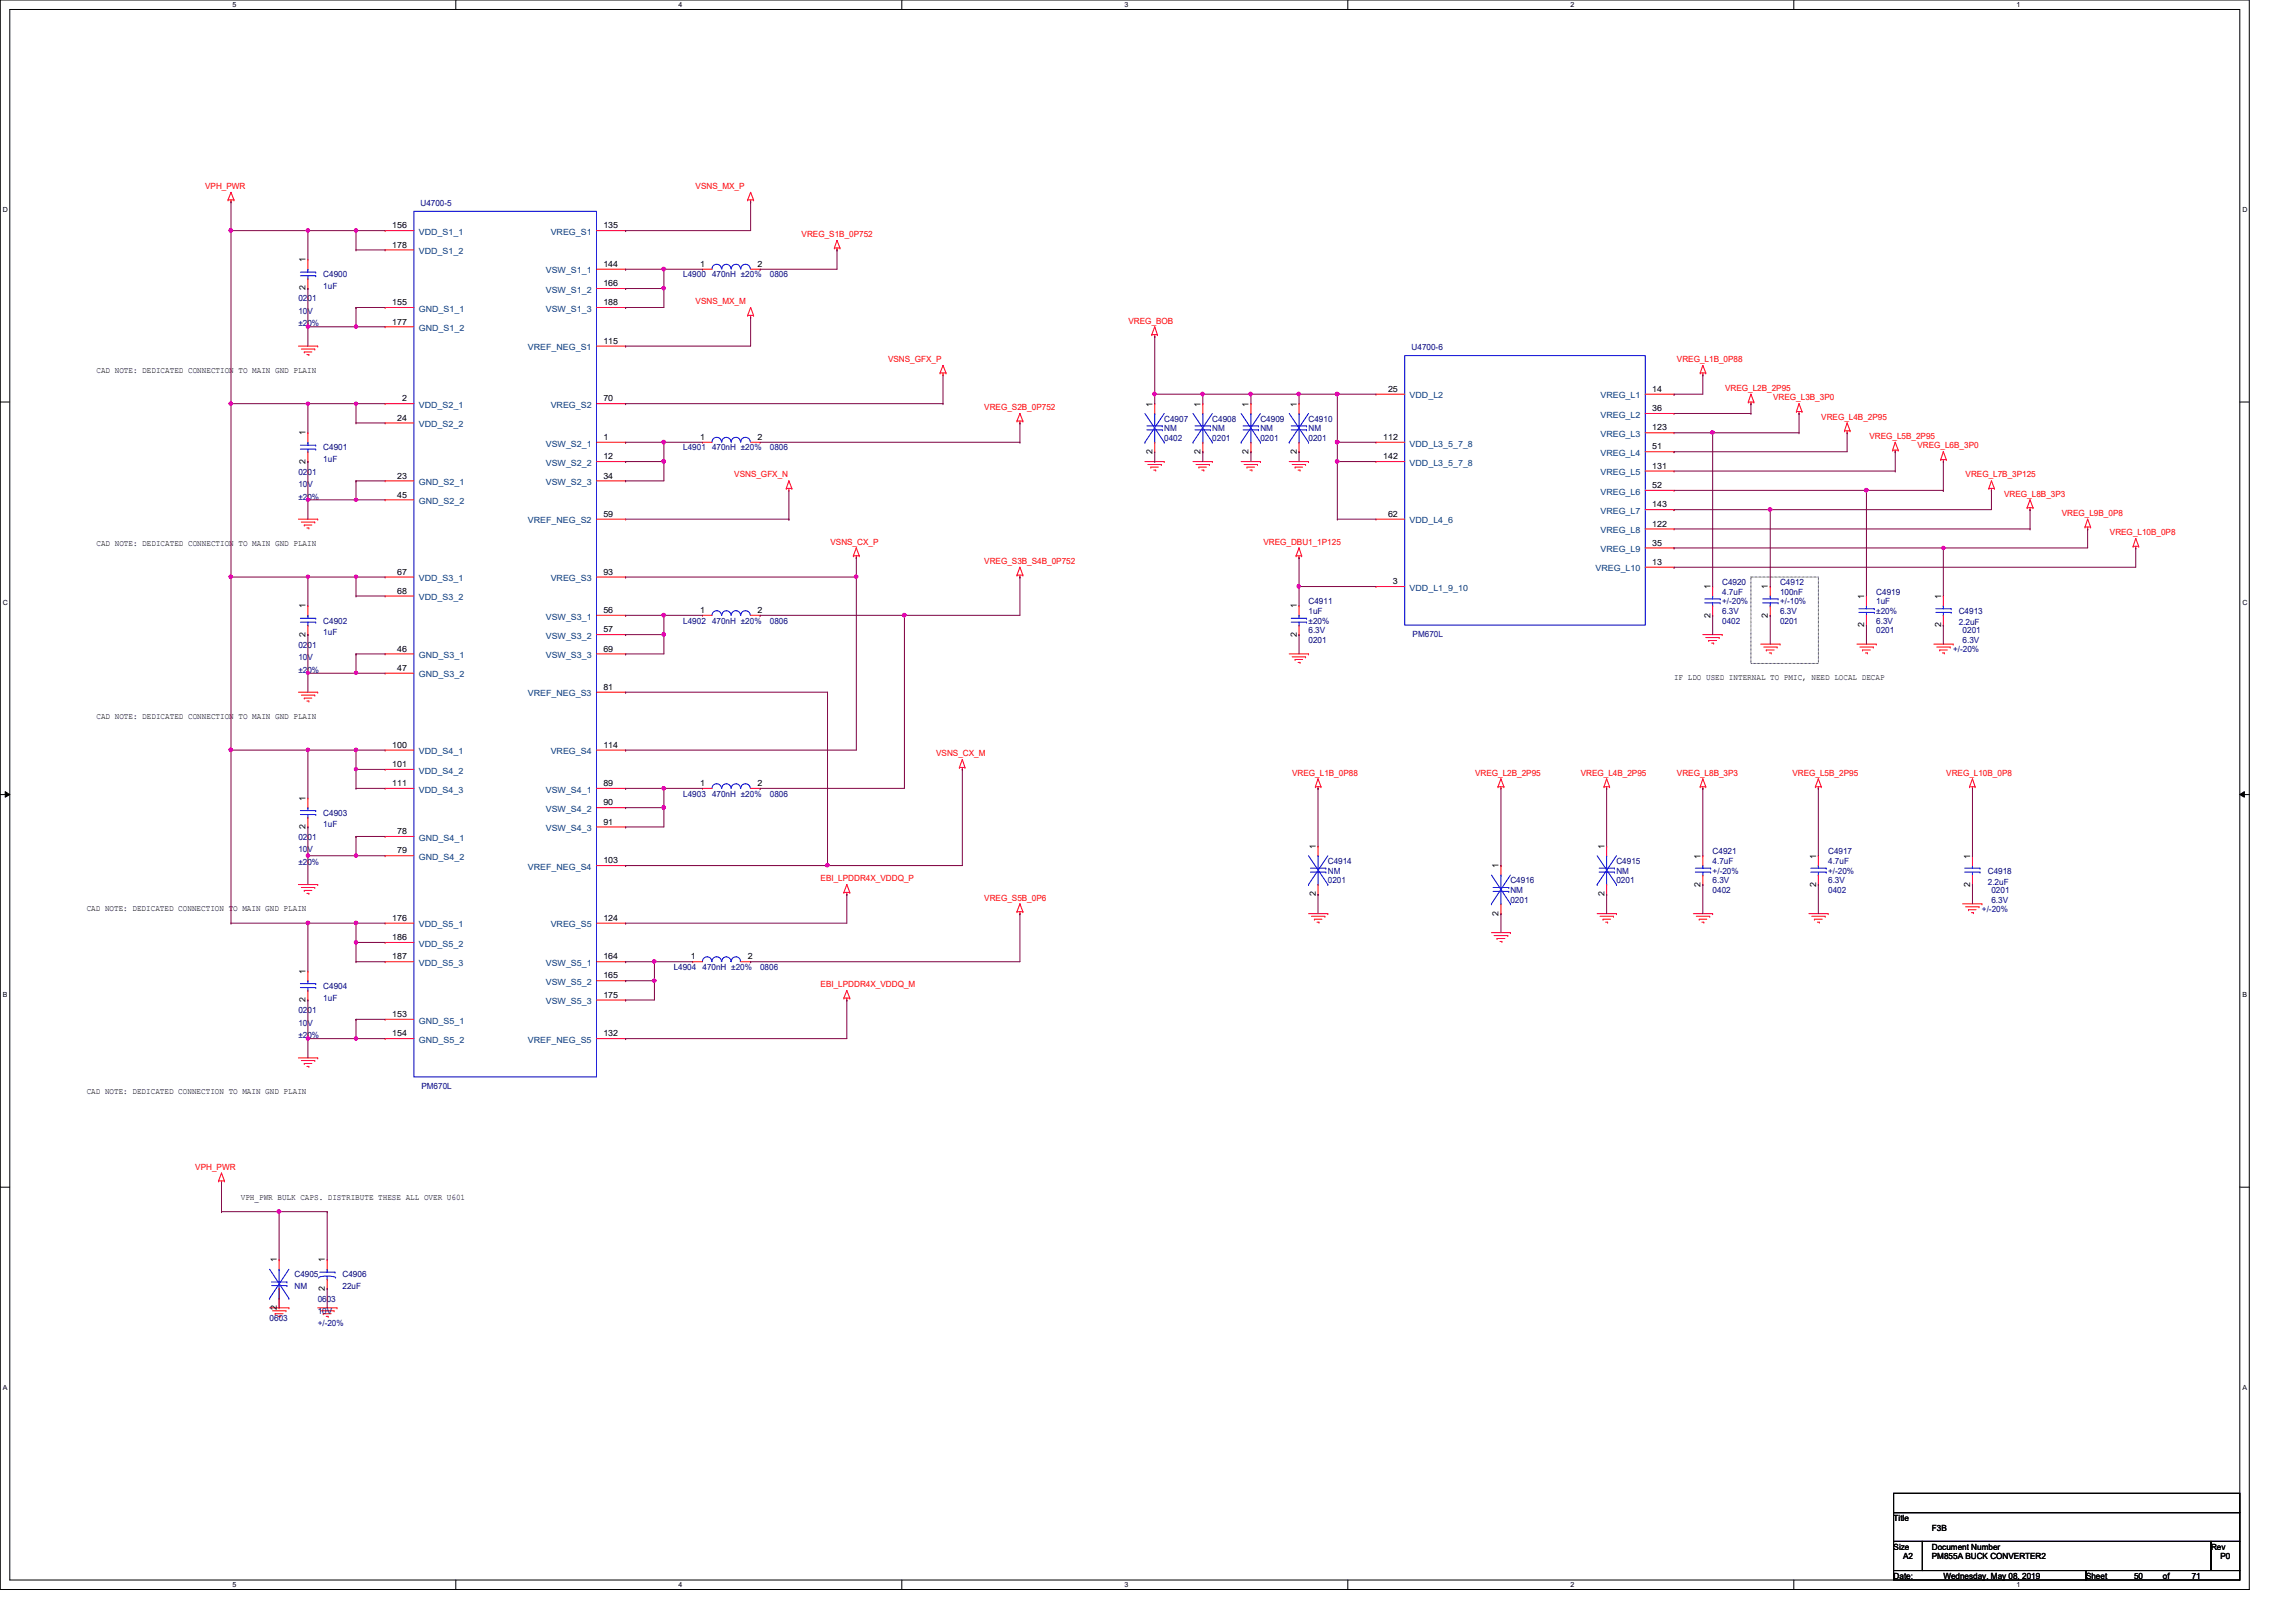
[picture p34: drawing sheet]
<svg xmlns="http://www.w3.org/2000/svg" width="297mm" height="210mm" viewBox="0 0 297 210" stroke-linecap="round" stroke-linejoin="round" font-family="sans-serif">
<defs><g id="words">
<g font-size="1.1" fill="#f00">
<text x="26.5" y="24.4">VPH_PWR</text>
<text x="90" y="24.4">VSNS_MX_P</text>
<text x="103.7" y="30.6">VREG_S1B_0P752</text>
<text x="90" y="39.4">VSNS_MX_M</text>
<text x="146" y="41.9">VREG_BOB</text>
<text x="114.9" y="46.9">VSNS_GFX_P</text>
<text x="217" y="46.9">VREG_L1B_0P88</text>
<text x="127.3" y="53.1">VREG_S2B_0P752</text>
<text x="223.2" y="50.6">VREG_L2B_2P95</text>
<text x="229.4" y="51.8">VREG_L3B_3P0</text>
<text x="235.6" y="54.3">VREG_L4B_2P95</text>
<text x="241.8" y="56.8">VREG_L5B_2P95</text>
<text x="248.1" y="58">VREG_L6B_3P0</text>
<text x="95" y="61.8">VSNS_GFX_N</text>
<text x="254.3" y="61.8">VREG_L7B_3P125</text>
<text x="259.3" y="64.3">VREG_L8B_3P3</text>
<text x="107.4" y="70.5">VSNS_CX_P</text>
<text x="163.4" y="70.5">VREG_DBU1_1P125</text>
<text x="266.7" y="66.8">VREG_L9B_0P8</text>
<text x="273" y="69.3">VREG_L10B_0P8</text>
<text x="127.3" y="73">VREG_S3B_S4B_0P752</text>
<text x="121.1" y="97.9">VSNS_CX_M</text>
<text x="167.2" y="100.4">VREG_L1B_0P88</text>
<text x="190.8" y="100.4">VREG_L2B_2P95</text>
<text x="204.5" y="100.4">VREG_L4B_2P95</text>
<text x="217" y="100.4">VREG_L8B_3P3</text>
<text x="231.9" y="100.4">VREG_L5B_2P95</text>
<text x="251.8" y="100.4">VREG_L10B_0P8</text>
<text x="106.2" y="114">EBI_LPDDR4X_VDDQ_P</text>
<text x="127.3" y="116.5">VREG_S5B_0P6</text>
<text x="106.2" y="127.8">EBI_LPDDR4X_VDDQ_M</text>
<text x="25.3" y="151.4">VPH_PWR</text>
</g>
<g font-size="1.1">
<text x="50.8" y="29.5">156</text>
<text x="78.1" y="29.5">135</text>
<text x="39.5" y="34" transform="rotate(-90 39.5 34)">1</text>
<text x="50.8" y="32">178</text>
<text x="78.1" y="34.5">144</text>
<text x="90.6" y="34.5">1</text>
<text x="98" y="34.5">2</text>
<text x="39.5" y="37.6" transform="rotate(-90 39.5 37.6)">2</text>
<text x="50.8" y="39.5">155</text>
<text x="50.8" y="42">177</text>
<text x="78.1" y="37">166</text>
<text x="78.1" y="39.5">188</text>
<text x="78.1" y="44.5">115</text>
<text x="12.5" y="48.2">CAD NOTE: DEDICATED CONNECTION TO MAIN GND PLAIN</text>
<text x="52" y="51.9">2</text>
<text x="78.1" y="51.9">70</text>
<text x="149.1" y="52.6" transform="rotate(-90 149.1 52.6)">1</text>
<text x="155.3" y="52.6" transform="rotate(-90 155.3 52.6)">1</text>
<text x="161.5" y="52.6" transform="rotate(-90 161.5 52.6)">1</text>
<text x="167.8" y="52.6" transform="rotate(-90 167.8 52.6)">1</text>
<text x="179.6" y="50.7">25</text>
<text x="213.7" y="50.7">14</text>
<text x="213.7" y="53.2">36</text>
<text x="39.5" y="60" transform="rotate(-90 39.5 60)">2</text>
<text x="39.5" y="56.3" transform="rotate(-90 39.5 56.3)">1</text>
<text x="51.4" y="54.4">24</text>
<text x="78.1" y="56.9">1</text>
<text x="78.1" y="59.4">12</text>
<text x="90.6" y="56.9">1</text>
<text x="98" y="56.9">2</text>
<text x="149.1" y="58.8" transform="rotate(-90 149.1 58.8)">2</text>
<text x="155.3" y="58.8" transform="rotate(-90 155.3 58.8)">2</text>
<text x="161.5" y="58.8" transform="rotate(-90 161.5 58.8)">2</text>
<text x="167.8" y="58.8" transform="rotate(-90 167.8 58.8)">2</text>
<text x="178.9" y="56.9">112</text>
<text x="178.9" y="59.4">142</text>
<text x="213.7" y="55.7">123</text>
<text x="213.7" y="58.2">51</text>
<text x="51.4" y="61.9">23</text>
<text x="51.4" y="64.4">45</text>
<text x="78.1" y="61.9">34</text>
<text x="213.7" y="60.7">131</text>
<text x="213.7" y="63.2">52</text>
<text x="213.7" y="65.7">143</text>
<text x="12.5" y="70.6">CAD NOTE: DEDICATED CONNECTION TO MAIN GND PLAIN</text>
<text x="78.1" y="66.9">59</text>
<text x="179.6" y="66.9">62</text>
<text x="213.7" y="68.2">122</text>
<text x="213.7" y="70.6">35</text>
<text x="51.4" y="74.4">67</text>
<text x="51.4" y="76.8">68</text>
<text x="78.1" y="74.4">93</text>
<text x="180.2" y="75.6">3</text>
<text x="213.7" y="73.1">13</text>
<text x="221.3" y="76.2" transform="rotate(-90 221.3 76.2)">1</text>
<text x="228.7" y="76.2" transform="rotate(-90 228.7 76.2)">1</text>
<text x="241.2" y="77.5" transform="rotate(-90 241.2 77.5)">1</text>
<text x="251.1" y="77.5" transform="rotate(-90 251.1 77.5)">1</text>
<text x="39.5" y="82.4" transform="rotate(-90 39.5 82.4)">2</text>
<text x="39.5" y="78.7" transform="rotate(-90 39.5 78.7)">1</text>
<text x="78.1" y="79.3">56</text>
<text x="78.1" y="81.8">57</text>
<text x="90.6" y="79.3">1</text>
<text x="98" y="79.3">2</text>
<text x="167.8" y="82.4" transform="rotate(-90 167.8 82.4)">2</text>
<text x="167.8" y="78.7" transform="rotate(-90 167.8 78.7)">1</text>
<text x="221.3" y="79.9" transform="rotate(-90 221.3 79.9)">2</text>
<text x="228.7" y="79.9" transform="rotate(-90 228.7 79.9)">2</text>
<text x="241.2" y="81.2" transform="rotate(-90 241.2 81.2)">2</text>
<text x="251.1" y="81.2" transform="rotate(-90 251.1 81.2)">2</text>
<text x="51.4" y="84.3">46</text>
<text x="51.4" y="86.8">47</text>
<text x="78.1" y="84.3">69</text>
<text x="78.1" y="89.3">81</text>
<text x="216.6" y="88.1">IF LDO USED INTERNAL TO PMIC, NEED LOCAL DECAP</text>
<text x="12.5" y="93">CAD NOTE: DEDICATED CONNECTION TO MAIN GND PLAIN</text>
<text x="50.8" y="96.8">100</text>
<text x="50.8" y="99.3">101</text>
<text x="50.8" y="101.7">111</text>
<text x="78.1" y="96.8">114</text>
<text x="78.1" y="101.7">89</text>
<text x="90.6" y="101.7">1</text>
<text x="98" y="101.7">2</text>
<text x="39.5" y="107.3" transform="rotate(-90 39.5 107.3)">2</text>
<text x="39.5" y="103.6" transform="rotate(-90 39.5 103.6)">1</text>
<text x="51.4" y="107.9">78</text>
<text x="78.1" y="104.2">90</text>
<text x="78.1" y="106.7">91</text>
<text x="51.4" y="110.4">79</text>
<text x="78.1" y="111.7">103</text>
<text x="170.2" y="109.9" transform="rotate(-90 170.2 109.9)">1</text>
<text x="193.9" y="112.4" transform="rotate(-90 193.9 112.4)">1</text>
<text x="207.6" y="109.9" transform="rotate(-90 207.6 109.9)">1</text>
<text x="220" y="111.1" transform="rotate(-90 220 111.1)">1</text>
<text x="234.9" y="111.1" transform="rotate(-90 234.9 111.1)">1</text>
<text x="254.9" y="111.1" transform="rotate(-90 254.9 111.1)">1</text>
<text x="11.2" y="117.9">CAD NOTE: DEDICATED CONNECTION TO MAIN GND PLAIN</text>
<text x="50.8" y="119.2">176</text>
<text x="78.1" y="119.2">124</text>
<text x="170.2" y="116" transform="rotate(-90 170.2 116)">2</text>
<text x="193.9" y="118.5" transform="rotate(-90 193.9 118.5)">2</text>
<text x="207.6" y="116" transform="rotate(-90 207.6 116)">2</text>
<text x="220" y="114.8" transform="rotate(-90 220 114.8)">2</text>
<text x="234.9" y="114.8" transform="rotate(-90 234.9 114.8)">2</text>
<text x="254.9" y="114.8" transform="rotate(-90 254.9 114.8)">2</text>
<text x="50.8" y="121.7">186</text>
<text x="50.8" y="124.2">187</text>
<text x="78.1" y="124.2">164</text>
<text x="89.4" y="124.2">1</text>
<text x="96.7" y="124.2">2</text>
<text x="39.5" y="129.7" transform="rotate(-90 39.5 129.7)">2</text>
<text x="39.5" y="126" transform="rotate(-90 39.5 126)">1</text>
<text x="50.8" y="131.6">153</text>
<text x="78.1" y="126.6">165</text>
<text x="78.1" y="129.1">175</text>
<text x="50.8" y="134.1">154</text>
<text x="78.1" y="134.1">132</text>
<text x="11.2" y="141.6">CAD NOTE: DEDICATED CONNECTION TO MAIN GND PLAIN</text>
<text x="31.2" y="155.2">VPH_PWR BULK CAPS. DISTRIBUTE THESE ALL OVER U601</text>
<text x="35.8" y="163.4" transform="rotate(-90 35.8 163.4)">1</text>
<text x="42" y="167" transform="rotate(-90 42 167)">2</text>
<text x="42" y="163.4" transform="rotate(-90 42 163.4)">1</text>
<text x="35.8" y="169.5" transform="rotate(-90 35.8 169.5)">2</text>
<text x="245" y="196.8">Title</text>
<text x="245" y="200.5">Size</text>
<text x="246.2" y="201.8">A2</text>
<text x="249.9" y="200.5">Document Number</text>
<text x="249.9" y="201.8">PM855A BUCK CONVERTER2</text>
<text x="249.9" y="198.1">F3B</text>
<text x="286" y="200.5">Rev</text>
<text x="287.3" y="201.8">P0</text>
<text x="245" y="204.3">Date:</text>
<text x="251.4" y="204.3">Wednesday, May 08, 2019</text>
<text x="269.9" y="204.3">Sheet</text>
<text x="276.1" y="204.3">50</text>
<text x="279.8" y="204.3">of</text>
<text x="283.5" y="204.3">71</text>
</g>
<g font-size="1.1" fill="#000080">
<text x="54.4" y="26.7">U4700-5</text>
<text x="41.8" y="35.9">C4900</text>
<text x="88.4" y="35.9">L4900</text>
<text x="92.1" y="35.9">470nH ±20%</text>
<text x="99.6" y="35.9">0806</text>
<text x="38.6" y="39">0201</text>
<text x="38.6" y="40.6">10V</text>
<text x="41.8" y="37.4">1uF</text>
<text x="38.6" y="42.2">±20%</text>
<text x="182.6" y="45.3">U4700-6</text>
<text x="41.8" y="58.3">C4901</text>
<text x="41.8" y="59.8">1uF</text>
<text x="88.4" y="58.3">L4901</text>
<text x="92.1" y="58.3">470nH ±20%</text>
<text x="99.6" y="58.3">0806</text>
<text x="150.6" y="54.6">C4907</text>
<text x="150.6" y="55.8">NM</text>
<text x="150.6" y="57.1">0402</text>
<text x="156.8" y="54.6">C4908</text>
<text x="156.8" y="55.8">NM</text>
<text x="156.8" y="57.1">0201</text>
<text x="163.1" y="54.6">C4909</text>
<text x="163.1" y="55.8">NM</text>
<text x="163.1" y="57.1">0201</text>
<text x="169.3" y="54.6">C4910</text>
<text x="169.3" y="55.8">NM</text>
<text x="169.3" y="57.1">0201</text>
<text x="38.6" y="61.4">0201</text>
<text x="38.6" y="63">10V</text>
<text x="38.6" y="64.6">±20%</text>
<text x="222.8" y="75.7">C4920</text>
<text x="222.8" y="77">4.7uF</text>
<text x="230.3" y="75.7">C4912</text>
<text x="230.3" y="77">100nF</text>
<text x="242.7" y="77">C4919</text>
<text x="38.6" y="83.8">0201</text>
<text x="41.8" y="80.7">C4902</text>
<text x="41.8" y="82.2">1uF</text>
<text x="88.4" y="80.7">L4902</text>
<text x="92.1" y="80.7">470nH ±20%</text>
<text x="99.6" y="80.7">0806</text>
<text x="169.3" y="78.2">C4911</text>
<text x="169.3" y="79.5">1uF</text>
<text x="169.3" y="83.2">0201</text>
<text x="169.3" y="82">6.3V</text>
<text x="169.3" y="80.7">±20%</text>
<text x="182.7" y="82.4">PM670L</text>
<text x="222.8" y="80.7">0402</text>
<text x="222.8" y="79.5">6.3V</text>
<text x="222.8" y="78.2">+/-20%</text>
<text x="230.3" y="80.7">0201</text>
<text x="230.3" y="79.5">6.3V</text>
<text x="230.3" y="78.2">+/-10%</text>
<text x="242.7" y="78.2">1uF</text>
<text x="242.7" y="82">0201</text>
<text x="242.7" y="80.7">6.3V</text>
<text x="242.7" y="79.5">±20%</text>
<text x="253.4" y="79.5">C4913</text>
<text x="253.4" y="80.9">2.2uF</text>
<text x="253.9" y="82">0201</text>
<text x="253.9" y="83.2">6.3V</text>
<text x="38.6" y="85.4">10V</text>
<text x="38.6" y="87">±20%</text>
<text x="252.7" y="84.4">+/-20%</text>
<text x="41.8" y="105.6">C4903</text>
<text x="41.8" y="107.1">1uF</text>
<text x="88.4" y="103.1">L4903</text>
<text x="92.1" y="103.1">470nH ±20%</text>
<text x="99.6" y="103.1">0806</text>
<text x="38.6" y="108.7">0201</text>
<text x="38.6" y="110.3">10V</text>
<text x="38.6" y="111.9">±20%</text>
<text x="171.8" y="111.8">C4914</text>
<text x="171.8" y="113.1">NM</text>
<text x="209.1" y="111.8">C4915</text>
<text x="209.1" y="113.1">NM</text>
<text x="221.6" y="110.6">C4921</text>
<text x="221.6" y="111.8">4.7uF</text>
<text x="221.6" y="113.1">+/-20%</text>
<text x="236.5" y="110.6">C4917</text>
<text x="236.5" y="111.8">4.7uF</text>
<text x="236.5" y="113.1">+/-20%</text>
<text x="257.2" y="113.1">C4918</text>
<text x="171.8" y="114.3">0201</text>
<text x="195.4" y="114.3">C4916</text>
<text x="195.4" y="115.5">NM</text>
<text x="195.4" y="116.8">0201</text>
<text x="209.1" y="114.3">0201</text>
<text x="221.6" y="115.5">0402</text>
<text x="221.6" y="114.3">6.3V</text>
<text x="236.5" y="115.5">0402</text>
<text x="236.5" y="114.3">6.3V</text>
<text x="256.4" y="118">+/-20%</text>
<text x="257.2" y="114.6">2.2uF</text>
<text x="257.6" y="115.5">0201</text>
<text x="257.6" y="116.8">6.3V</text>
<text x="87.2" y="125.5">L4904</text>
<text x="90.9" y="125.5">470nH ±20%</text>
<text x="98.3" y="125.5">0806</text>
<text x="38.6" y="131.1">0201</text>
<text x="41.8" y="128">C4904</text>
<text x="41.8" y="129.5">1uF</text>
<text x="38.6" y="132.7">10V</text>
<text x="38.6" y="134.3">±20%</text>
<text x="54.5" y="140.9">PM670L</text>
<text x="38.1" y="165.3">C4905</text>
<text x="38.1" y="166.8">NM</text>
<text x="44.3" y="165.3">C4906</text>
<text x="44.3" y="166.8">22uF</text>
<text x="34.9" y="170.9">0603</text>
<text x="41.1" y="168.4">0603</text>
<text x="41.1" y="170.1">10V</text>
<text x="41.1" y="171.7">+/-20%</text>
</g>
<g font-size="1.1" fill="#004080">
<text x="54.2" y="30.4">VDD_S1_1</text>
<text x="54.2" y="32.9">VDD_S1_2</text>
<text x="70.6" y="35.4">VSW_S1_1</text>
<text x="71.2" y="30.4">VREG_S1</text>
<text x="54.2" y="40.3">GND_S1_1</text>
<text x="70.6" y="37.9">VSW_S1_2</text>
<text x="70.6" y="40.3">VSW_S1_3</text>
<text x="54.2" y="42.8">GND_S1_2</text>
<text x="68.3" y="45.3">VREF_NEG_S1</text>
<text x="54.2" y="52.8">VDD_S2_1</text>
<text x="71.2" y="52.8">VREG_S2</text>
<text x="182.4" y="51.6">VDD_L2</text>
<text x="207" y="51.6">VREG_L1</text>
<text x="54.2" y="55.3">VDD_S2_2</text>
<text x="70.6" y="57.8">VSW_S2_1</text>
<text x="182.4" y="57.8">VDD_L3_5_7_8</text>
<text x="207" y="54.1">VREG_L2</text>
<text x="207" y="56.6">VREG_L3</text>
<text x="207" y="59">VREG_L4</text>
<text x="54.2" y="62.8">GND_S2_1</text>
<text x="54.2" y="65.2">GND_S2_2</text>
<text x="70.6" y="60.3">VSW_S2_2</text>
<text x="70.6" y="62.8">VSW_S2_3</text>
<text x="182.4" y="60.3">VDD_L3_5_7_8</text>
<text x="207" y="61.5">VREG_L5</text>
<text x="207" y="64">VREG_L6</text>
<text x="68.3" y="67.7">VREF_NEG_S2</text>
<text x="182.4" y="67.7">VDD_L4_6</text>
<text x="207" y="66.5">VREG_L7</text>
<text x="207" y="69">VREG_L8</text>
<text x="207" y="71.5">VREG_L9</text>
<text x="54.2" y="75.2">VDD_S3_1</text>
<text x="54.2" y="77.7">VDD_S3_2</text>
<text x="71.2" y="75.2">VREG_S3</text>
<text x="182.4" y="76.5">VDD_L1_9_10</text>
<text x="206.4" y="74">VREG_L10</text>
<text x="70.6" y="80.2">VSW_S3_1</text>
<text x="70.6" y="82.7">VSW_S3_2</text>
<text x="54.2" y="85.2">GND_S3_1</text>
<text x="54.2" y="87.7">GND_S3_2</text>
<text x="70.6" y="85.2">VSW_S3_3</text>
<text x="68.3" y="90.1">VREF_NEG_S3</text>
<text x="54.2" y="97.6">VDD_S4_1</text>
<text x="54.2" y="100.1">VDD_S4_2</text>
<text x="71.2" y="97.6">VREG_S4</text>
<text x="54.2" y="102.6">VDD_S4_3</text>
<text x="70.6" y="102.6">VSW_S4_1</text>
<text x="70.6" y="105.1">VSW_S4_2</text>
<text x="70.6" y="107.6">VSW_S4_3</text>
<text x="54.2" y="108.8">GND_S4_1</text>
<text x="54.2" y="111.3">GND_S4_2</text>
<text x="68.3" y="112.6">VREF_NEG_S4</text>
<text x="54.2" y="120">VDD_S5_1</text>
<text x="54.2" y="122.5">VDD_S5_2</text>
<text x="54.2" y="125">VDD_S5_3</text>
<text x="70.6" y="125">VSW_S5_1</text>
<text x="71.2" y="120">VREG_S5</text>
<text x="70.6" y="127.5">VSW_S5_2</text>
<text x="70.6" y="130">VSW_S5_3</text>
<text x="54.2" y="132.5">GND_S5_1</text>
<text x="54.2" y="135">GND_S5_2</text>
<text x="68.3" y="135">VREF_NEG_S5</text>
</g>
<g font-size=".9">
<text x="30.1" y=".9">5</text>
<text x="87.8" y=".9">4</text>
<text x="145.5" y=".9">3</text>
<text x="203.2" y=".9">2</text>
<text x="260.9" y=".9">1</text>
<text x=".4" y="27.4">D</text>
<text x="290.1" y="27.4">D</text>
<text x=".4" y="78.2">C</text>
<text x="290.1" y="78.2">C</text>
<text x=".4" y="129">B</text>
<text x="290.1" y="129">B</text>
<text x=".4" y="179.8">A</text>
<text x="290.1" y="179.8">A</text>
<text x="30.1" y="205.4">5</text>
<text x="87.8" y="205.4">4</text>
<text x="145.5" y="205.4">3</text>
<text x="203.2" y="205.4">2</text>
<text x="260.9" y="205.4">1</text>
</g>
</g></defs>
<path d="M0 0h291v205.7h-291zM1.3 1.2h288.5v203.3h-288.5z" fill="none" stroke="#000" stroke-width=".13"/>
<g fill="#fff">
<path d="M30.1 .1h.5v1h-.5z"/>
<path d="M30.1 204.6h.5v1h-.5z"/>
</g>
<path d="M59 0v1.2M59 204.5v1.2" fill="none" stroke="#000" stroke-width=".13"/>
<g fill="#fff">
<path d="M87.8 .1h.5v1h-.5z"/>
<path d="M87.8 204.6h.5v1h-.5z"/>
</g>
<path d="M116.7 0v1.2M116.7 204.5v1.2" fill="none" stroke="#000" stroke-width=".13"/>
<g fill="#fff">
<path d="M145.5 .1h.5v1h-.5z"/>
<path d="M145.5 204.6h.5v1h-.5z"/>
</g>
<path d="M174.4 0v1.2M174.4 204.5v1.2" fill="none" stroke="#000" stroke-width=".13"/>
<g fill="#fff">
<path d="M203.2 .1h.5v1h-.5z"/>
<path d="M203.2 204.6h.5v1h-.5z"/>
</g>
<path d="M232.1 0v1.2M232.1 204.5v1.2" fill="none" stroke="#000" stroke-width=".13"/>
<g fill="#fff">
<path d="M260.9 .1h.5v1h-.5z"/>
<path d="M260.9 204.6h.5v1h-.5z"/>
<path d="M.4 26.6h.6v1h-.6z"/>
<path d="M290.1 26.6h.6v1h-.6z"/>
<path d="M.4 77.4h.6v1h-.6z"/>
<path d="M290.1 77.4h.6v1h-.6z"/>
</g>
<path d="M0 52h1.3M289.8 52h1.2" fill="none" stroke="#000" stroke-width=".13"/>
<g fill="#fff">
<path d="M.4 128.2h.6v1h-.6z"/>
<path d="M290.1 128.2h.6v1h-.6z"/>
</g>
<path d="M0 102.8h1.3M.7 102.4l.6 .4-.6 .4zM289.8 102.8l.6-.4v.8zM289.8 102.8h1.2" fill="none" stroke="#000" stroke-width=".13"/>
<path d="M.7 102.4l.6 .4-.6 .4zM289.8 102.8l.6-.4v.8z" fill="#000"/>
<g fill="#fff">
<path d="M.4 179h.5v1h-.5z"/>
<path d="M290.1 179h.6v1h-.6z"/>
</g>
<path d="M226.5 74.7h8.7v11.2h-8.7zM0 153.6h1.3M289.8 153.6h1.2M245 193.3h44.8v2.4h-44.8zM245 195.7h44.8v3.8h-44.8zM245 199.5h3.7v3.7h-3.7zM248.7 199.5h37.3v3.7h-37.3zM286 199.5h3.8v3.7h-3.8zM245 203.2h24.9v1.3h-24.9zM269.9 203.2h19.9v1.3h-19.9z" fill="none" stroke="#000" stroke-width=".13"/>
<g fill="none" stroke="#f00" stroke-width=".13">
<path d="M29.5 25.9h.1M29.5 25.9h.8M29.9 26.1h.1M29.9 24.9h.1M29.9 25.9v.2M29.9 24.9l.4 1M29.9 24.9l-.4 1M30.3 25.9h.1M39.8 33.6h.1M39.8 37.3h.1M39.8 33.6v1.2M39.8 36.1v1.2"/>
<path d="M49.8 29.8h.1M49.8 32.3h.1M49.8 39.8h.1M49.8 29.8h3.7M49.8 32.3h3.7M49.8 39.8h3.7M77.2 34.8h3.7M77.2 29.8h3.7M77.2 39.8h3.7M77.2 37.3h3.7M80.9 29.8h.1M80.9 34.8h.1"/>
<path d="M80.9 37.3h.1M80.9 39.8h.1M90.9 34.8h.1M90.9 34.8h1.2M96.7 25.9h.1M96.7 25.9h.8M97.1 26.1h.1M97.1 24.9h.1M97.1 39.8h.1M97.1 25.9v.2M97.1 24.9l.4 1M97.1 24.9l-.4 1"/>
<path d="M97.1 39.8l.4 1M97.1 39.8l-.4 1M97.1 34.8h1.2M97.5 25.9h.1M98.3 34.8h.1M107.9 32.1h.1M107.9 32.1h.8M108.3 32.3h.1M108.3 31.1h.1M108.3 32.1v.2M108.3 31.1l.4 1M108.3 31.1l-.4 1"/>
<path d="M108.7 32.1h.1M38.6 44.8h2.5M39 45.2h1.7M39.4 45.6h.1M39.4 45.6h.9M39.7 45.9h.3M39.8 56h.1M39.8 59.7h.1M39.8 56v1.2M39.8 58.5v1.2M40 45.9h.1M40.7 45.2h.1"/>
<path d="M41.1 44.8h.1M49.8 42.3h.1M49.8 52.2h.1M49.8 54.7h.1M49.8 42.3h3.7M49.8 52.2h3.7M49.8 54.7h3.7M77.2 44.8h3.7M77.2 59.7h3.7M77.2 57.2h3.7M77.2 52.2h3.7M80.9 44.8h.1"/>
<path d="M80.9 52.2h.1M80.9 57.2h.1M80.9 59.7h.1M90.9 57.2h.1M90.9 57.2h1.2M96.7 40.8h.1M96.7 40.8h.8M97.1 41.1h.1M97.1 40.8v.3M97.1 57.2h1.2M97.5 40.8h.1M98.3 57.2h.1"/>
<path d="M121.6 48.3h.1M121.6 48.3h.8M122 48.5h.1M122 47.3h.1M122 48.3v.2M122 47.3l.4 1M122 47.3l-.4 1M122.4 48.3h.1M131.6 54.5h.1M131.6 54.5h.7M131.9 54.7h.1M131.9 53.5h.1"/>
<path d="M131.9 54.5v.2M131.9 53.5l.4 1M131.9 53.5l-.3 1M132.3 54.5h.1M148.1 59.7h2.5M149 43.3h.1M149 43.3h.7M149.4 43.6h.1M149.4 42.3h.1M149.4 52.2h.1M149.4 58.5h.1M149.4 43.3v.3"/>
<path d="M149.4 52.2v1.3M149.4 57.2v1.3M149.4 42.3l.3 1M149.4 42.3l-.4 1M149.7 43.3h.1M150.6 59.7h.1M154.3 59.7h2.5M155.6 52.2h.1M155.6 58.5h.1M155.6 52.2v1.3M155.6 57.2v1.3M156.8 59.7h.1"/>
<path d="M160.6 59.7h2.5M161.8 52.2h.1M161.8 58.5h.1M161.8 52.2v1.3M161.8 57.2v1.3M163.1 59.7h.1M166.8 59.7h2.5M168.1 52.2h.1M168.1 58.5h.1M168.1 52.2v1.3M168.1 57.2v1.3M169.3 59.7h.1"/>
<path d="M178 51h.1M178 57.2h.1M178 59.7h.1M178 59.7h3.7M178 51h3.7M178 57.2h3.7M212.8 51h3.8M212.8 53.5h3.8M212.8 56h3.8M212.8 58.5h3.8M216.6 51h.1M216.6 53.5h.1"/>
<path d="M216.6 56h.1M216.6 58.5h.1M220 48.3h.1M220 48.3h.7M220.3 48.5h.1M220.3 47.3h.1M220.3 48.3v.2M220.3 47.3l.4 1M220.3 47.3l-.3 1M220.7 48.3h.1M226.2 52h.1M226.2 52h.7"/>
<path d="M226.5 52.2h.1M226.5 51h.1M226.5 52v.2M226.5 51l.4 1M226.5 51l-.3 1M226.9 52h.1M232.4 53.3h.1M232.4 53.3h.7M232.7 53.5h.1M232.7 52.2h.1M232.7 53.3v.2M232.7 52.2l.4 1.1"/>
<path d="M232.7 52.2l-.3 1.1M233.1 53.3h.1M238.6 55.8h.1M238.6 55.8h.7M239 56h.1M239 54.7h.1M239 55.8v.2M239 54.7l.3 1.1M239 54.7l-.4 1.1M239.3 55.8h.1M244.9 58.3h.1M244.9 58.3h.7"/>
<path d="M245.2 58.5h.1M245.2 57.2h.1M245.2 58.3v.2M245.2 57.2l.4 1.1M245.2 57.2l-.3 1.1M245.6 58.3h.1M251.1 59.5h.1M251.1 59.5h.7M251.4 59.7h.1M251.4 58.5h.1M251.4 59.5v.2M251.4 58.5l.4 1"/>
<path d="M251.4 58.5l-.3 1M251.8 59.5h.1M38.6 67.2h2.5M39 67.6h1.7M39.4 67.9h.1M39.4 67.9h.9M39.7 68.3h.3M39.8 78.4h.1M39.8 78.4v1.2M40 68.3h.1M40.7 67.6h.1M41.1 67.2h.1"/>
<path d="M49.8 62.2h.1M49.8 64.7h.1M49.8 74.7h.1M49.8 77.1h.1M49.8 62.2h3.7M49.8 64.7h3.7M49.8 74.7h3.7M49.8 77.1h3.7M77.2 67.2h3.7M77.2 62.2h3.7M77.2 74.7h3.7M77.2 79.6h3.7"/>
<path d="M80.9 62.2h.1M80.9 67.2h.1M80.9 74.7h.1M80.9 79.6h.1M90.9 79.6h.1M90.9 79.6h1.2M97.1 79.6h1.2M98.3 79.6h.1M101.7 63.2h.1M101.7 63.2h.7M102.1 63.5h.1M102.1 62.2h.1"/>
<path d="M102.1 63.2v.3M102.1 62.2l.3 1M102.1 62.2l-.4 1M102.4 63.2h.1M110.4 71.9h.1M110.4 71.9h.8M110.8 72.2h.1M110.8 70.9h.1M110.8 71.9v.3M110.8 70.9l.4 1M110.8 70.9l-.4 1M111.2 71.9h.1"/>
<path d="M131.6 74.4h.1M131.6 74.4h.7M131.9 74.7h.1M131.9 73.4h.1M131.9 74.4v.3M131.9 73.4l.4 1M131.9 73.4l-.3 1M132.3 74.4h.1M148.5 60.1h1.7M148.9 60.5h.1M148.9 60.5h1M149.3 60.8h.2"/>
<path d="M149.5 60.8h.1M150.2 60.1h.1M154.7 60.1h1.8M155.1 60.5h.1M155.1 60.5h1M155.5 60.8h.2M155.7 60.8h.1M156.5 60.1h.1M160.9 60.1h1.8M161.3 60.5h.1M161.3 60.5h1M161.7 60.8h.3"/>
<path d="M162 60.8h.1M162.7 60.1h.1M167.2 60.1h1.7M167.6 60.5h.1M167.6 60.5h.9M167.7 71.9h.1M167.7 71.9h.7M167.9 60.8h.3M168.1 72.2h.1M168.1 70.9h.1M168.1 78.4h.1M168.1 71.9v.3"/>
<path d="M168.1 78.4v1.2M168.1 70.9l.3 1M168.1 70.9l-.4 1M168.2 60.8h.1M168.4 71.9h.1M168.9 60.1h.1M178 67.2h.1M178 75.9h.1M178 67.2h3.7M178 75.9h3.7M212.8 61h3.8M212.8 63.5h3.8"/>
<path d="M212.8 66h3.8M212.8 68.5h3.8M212.8 70.9h3.8M212.8 73.4h3.8M216.6 61h.1M216.6 63.5h.1M216.6 66h.1M216.6 68.5h.1M216.6 70.9h.1M216.6 73.4h.1M221.6 75.9h.1M221.6 79.6h.1"/>
<path d="M221.6 75.9v1.2M221.6 78.4v1.2M229 75.9h.1M229 79.6h.1M229 75.9v1.2M229 78.4v1.2M241.5 77.1h.1M241.5 77.1v1.3M241.5 79.6v1.3M251.4 77.1h.1M251.4 77.1v1.3M251.4 79.6v1.3"/>
<path d="M257.3 63.2h.1M257.3 63.2h.7M257.6 63.5h.1M257.6 62.2h.1M257.6 63.2v.3M257.6 62.2l.4 1M257.6 62.2l-.3 1M258 63.2h.1M262.3 65.7h.1M262.3 65.7h.7M262.6 66h.1M262.6 64.7h.1"/>
<path d="M262.6 65.7v.3M262.6 64.7l.4 1M262.6 64.7l-.3 1M263 65.7h.1M269.7 68.2h.1M269.7 68.2h.8M270.1 68.5h.1M270.1 67.2h.1M270.1 68.2v.3M270.1 67.2l.4 1M270.1 67.2l-.4 1M270.5 68.2h.1"/>
<path d="M276 70.7h.1M276 70.7h.7M276.3 70.9h.1M276.3 69.7h.1M276.3 70.7v.2M276.3 69.7l.4 1M276.3 69.7l-.3 1M276.7 70.7h.1M38.6 89.6h2.5M39 90h1.7M39.4 90.3h.1M39.4 90.3h.9"/>
<path d="M39.7 90.7h.3M39.8 82.1h.1M39.8 80.9v1.2M40 90.7h.1M40.7 90h.1M41.1 89.6h.1M49.8 84.6h.1M49.8 87.1h.1M49.8 97.1h.1M49.8 99.6h.1M49.8 84.6h3.7M49.8 87.1h3.7"/>
<path d="M49.8 97.1h3.7M49.8 99.6h3.7M77.2 89.6h3.7M77.2 84.6h3.7M77.2 82.1h3.7M77.2 97.1h3.7M80.9 82.1h.1M80.9 84.6h.1M80.9 89.6h.1M80.9 97.1h.1M124.1 99.3h.1M124.1 99.3h.7"/>
<path d="M124.5 99.6h.1M124.5 98.3h.1M124.5 99.3v.3M124.5 98.3l.3 1M124.5 98.3l-.4 1M124.8 99.3h.1M166.8 84.6h2.5M167.2 85h1.7M167.6 85.3h.1M167.6 85.3h.9M167.9 85.7h.3M168.1 82.1h.1"/>
<path d="M168.1 80.9v1.2M168.2 85.7h.1M168.9 85h.1M169.3 84.6h.1M220.3 82.1h2.5M220.7 82.5h1.7M221.1 82.9h.1M221.1 82.9h1M221.4 83.2h.3M221.7 83.2h.1M222.4 82.5h.1M222.8 82.1h.1"/>
<path d="M227.8 83.4h2.5M228.2 83.7h1.7M228.5 84.1h.1M228.5 84.1h1M228.9 84.5h.2M229.1 84.5h.1M229.9 83.7h.1M230.3 83.4h.1M240.2 83.4h2.5M240.6 83.7h1.8M241 84.1h.1M241 84.1h1"/>
<path d="M241.3 84.5h.3M241.5 80.9h.1M241.6 84.5h.1M242.4 83.7h.1M242.7 83.4h.1M250.2 83.4h2.5M250.6 83.7h1.7M250.9 84.1h.1M250.9 84.1h1M251.3 84.5h.2M251.4 80.9h.1M251.5 84.5h.1"/>
<path d="M252.3 83.7h.1M252.7 83.4h.1M38.6 114.5h2.5M39 114.9h1.7M39.4 115.2h.1M39.4 115.2h.9M39.7 115.6h.3M39.8 103.3h.1M39.8 107h.1M39.8 103.3v1.2M39.8 105.8v1.2M40 115.6h.1"/>
<path d="M40.7 114.9h.1M41.1 114.5h.1M49.8 108.2h.1M49.8 110.7h.1M49.8 102h.1M49.8 119.5h.1M49.8 102h3.7M49.8 108.2h3.7M49.8 110.7h3.7M49.8 119.5h3.7M77.2 102h3.7M77.2 119.5h3.7"/>
<path d="M77.2 104.5h3.7M77.2 107h3.7M77.2 112h3.7M80.9 102h.1M80.9 104.5h.1M80.9 107h.1M80.9 112h.1M80.9 119.5h.1M90.9 102h.1M90.9 102h1.2M97.1 102h1.2M98.3 102h.1"/>
<path d="M109.2 115.5h.1M109.2 115.5h.7M109.6 115.7h.1M109.6 114.5h.1M109.6 115.5v.2M109.6 114.5l.3 1M109.6 114.5l-.4 1M109.9 115.5h.1M131.6 118h.1M131.6 118h.7M131.9 118.2h.1M131.9 117h.1"/>
<path d="M131.9 118v.2M131.9 117l.4 1M131.9 117l-.3 1M132.3 118h.1M169.3 118.2h2.5M169.7 118.6h1.7M170 119h.1M170 119h1M170.2 101.8h.1M170.2 101.8h.7M170.4 119.3h.2M170.5 102h.1"/>
<path d="M170.5 100.8h.1M170.5 109.5h.1M170.5 115.7h.1M170.5 101.8v.2M170.5 109.5v1.2M170.5 114.5v1.2M170.5 100.8l.4 1M170.5 100.8l-.3 1M170.6 119.3h.1M170.9 101.8h.1M171.4 118.6h.1M171.8 118.2h.1"/>
<path d="M193.8 101.8h.1M193.8 101.8h.8M194.2 102h.1M194.2 100.8h.1M194.2 112h.1M194.2 118.2h.1M194.2 101.8v.2M194.2 112v1.2M194.2 117v1.2M194.2 100.8l.4 1M194.2 100.8l-.4 1M194.6 101.8h.1"/>
<path d="M206.6 118.2h2.5M207 118.6h1.7M207.4 119h.1M207.4 119h1M207.5 101.8h.1M207.5 101.8h.7M207.7 119.3h.3M207.9 102h.1M207.9 100.8h.1M207.9 109.5h.1M207.9 115.7h.1M207.9 101.8v.2"/>
<path d="M207.9 109.5v1.2M207.9 114.5v1.2M207.9 100.8l.3 1M207.9 100.8l-.4 1M208 119.3h.1M208.2 101.8h.1M208.7 118.6h.1M209.1 118.2h.1M219.1 118.2h2.5M219.5 118.6h1.7M219.8 119h.1M219.8 119h1"/>
<path d="M220 101.8h.1M220 101.8h.7M220.2 119.3h.2M220.3 102h.1M220.3 100.8h.1M220.3 110.7h.1M220.3 114.5h.1M220.3 101.8v.2M220.3 110.7v1.3M220.3 113.2v1.3M220.3 100.8l.4 1M220.3 100.8l-.3 1"/>
<path d="M220.4 119.3h.1M220.7 101.8h.1M221.2 118.6h.1M221.6 118.2h.1M234 118.2h2.5M234.4 118.6h1.7M234.7 119h.1M234.7 119h1.1M234.9 101.8h.1M234.9 101.8h.7M235.1 119.3h.3M235.2 102h.1"/>
<path d="M235.2 100.8h.1M235.2 110.7h.1M235.2 114.5h.1M235.2 101.8v.2M235.2 110.7v1.3M235.2 113.2v1.3M235.2 100.8l.4 1M235.2 100.8l-.3 1M235.4 119.3h.1M235.6 101.8h.1M236.1 118.6h.1M236.5 118.2h.1"/>
<path d="M253.9 117h2.5M254.3 117.3h1.7M254.7 117.7h.1M254.7 117.7h.9M254.8 101.8h.1M254.8 101.8h.7M255.1 118.1h.2M255.2 102h.1M255.2 100.8h.1M255.2 110.7h.1M255.2 114.5h.1M255.2 101.8v.2"/>
<path d="M255.2 110.7v1.3M255.2 113.2v1.3M255.2 100.8l.3 1M255.2 100.8l-.4 1M255.3 118.1h.1M255.5 101.8h.1M256 117.3h.1M256.4 117h.1M38.6 136.9h2.5M39 137.2h1.7M39.4 137.6h.1M39.4 137.6h.9"/>
<path d="M39.7 138h.3M39.8 125.7h.1M39.8 129.4h.1M39.8 125.7v1.2M39.8 128.2v1.2M40 138h.1M40.7 137.2h.1M41.1 136.9h.1M49.8 122h.1M49.8 124.5h.1M49.8 131.9h.1M49.8 134.4h.1"/>
<path d="M49.8 122h3.7M49.8 124.5h3.7M49.8 131.9h3.7M49.8 134.4h3.7M77.2 124.5h3.7M77.2 134.4h3.7M77.2 126.9h3.7M77.2 129.4h3.7M80.9 124.5h.1M80.9 126.9h.1M80.9 129.4h.1M80.9 134.4h.1"/>
<path d="M89.6 124.5h.1M89.6 124.5h1.3M95.8 124.5h1.3M97.1 124.5h.1M109.2 129.2h.1M109.2 129.2h.7M109.6 129.4h.1M109.6 128.2h.1M109.6 129.2v.2M109.6 128.2l.3 1M109.6 128.2l-.4 1M109.9 129.2h.1"/>
<path d="M193 120.7h2.4M193.3 121.1h1.8M193.7 121.5h.1M193.7 121.5h1M194.1 121.8h.2M194.3 121.8h.1M195.1 121.1h.1M195.4 120.7h.1M28.3 152.8h.1M28.3 152.8h.7M28.7 153.1h.1M28.7 151.8h.1"/>
<path d="M28.7 152.8v.3M28.7 151.8l.3 1M28.7 151.8l-.4 1M29 152.8h.1M34.9 169.2h2.5M35.3 169.6h1.7M35.6 170h.1M35.6 170h1M36 170.3h.2M36.1 163h.1M36.1 169.2h.1M36.1 163v1.3"/>
<path d="M36.1 168v1.2M36.2 170.3h.1M37 169.6h.1M37.4 169.2h.1M41.1 169.2h2.5M41.5 169.6h1.7M41.8 170h.1M41.8 170h1M42.2 170.3h.3M42.3 163h.1M42.3 166.8h.1M42.3 163v1.3"/>
<path d="M42.3 165.5v1.3M42.5 170.3h.1M43.2 169.6h.1M43.6 169.2h.1"/>
</g>
<g fill="none" stroke="#00f" stroke-width=".13">
<path d="M38.9 35.2h1.9M38.9 35.7h1.9M39.8 34.8h.1M39.8 36.1h.1M39.8 34.8v.4M39.8 35.7v.4M40.8 35.2h.1M40.8 35.7h.1M53.5 27.3h23.7v112.1h-23.7zM93.3 34.8a.61 .61 0 0 0-.6-.6 .61 .61 0 0 0-.6 .6M94.6 34.8a.59 .59 0 0 0-.6-.6 .59 .59 0 0 0-.6 .6M95.8 34.8a.59 .59 0 0 0-.6-.6 .59 .59 0 0 0-.6 .6"/>
<path d="M97.1 34.8a.61 .61 0 0 0-.7-.6 .61 .61 0 0 0-.6 .6M38.9 57.6h1.9M38.9 58.1h1.9M39.8 57.2h.1M39.8 58.5h.1M39.8 57.2v.4M39.8 58.1v.4M40.8 57.6h.1M40.8 58.1h.1M93.3 57.2a.61 .61 0 0 0-.6-.6 .61 .61 0 0 0-.6 .6M94.6 57.2a.59 .59 0 0 0-.6-.6 .59 .59 0 0 0-.6 .6M95.8 57.2a.59 .59 0 0 0-.6-.6 .59 .59 0 0 0-.6 .6"/>
<path d="M97.1 57.2a.61 .61 0 0 0-.7-.6 .61 .61 0 0 0-.6 .6M148.1 57.2h.1M148.1 53.5l2.5 3.7M148.4 55.1h2M148.4 55.6h2M149.4 53.5h.1M149.4 57.2h.1M149.4 53.5v1.6M149.4 55.6v1.6M150.4 55.1h.1M150.4 55.6h.1M150.6 57.2h.1"/>
<path d="M150.6 53.5l-2.5 3.7M154.3 57.2h.1M154.3 53.5l2.5 3.7M154.6 55.1h2M154.6 55.6h2M155.6 53.5h.1M155.6 57.2h.1M155.6 53.5v1.6M155.6 55.6v1.6M156.6 55.1h.1M156.6 55.6h.1M156.8 57.2h.1"/>
<path d="M156.8 53.5l-2.5 3.7M160.6 57.2h.1M160.6 53.5l2.5 3.7M160.8 55.1h2M160.8 55.6h2M161.8 53.5h.1M161.8 57.2h.1M161.8 53.5v1.6M161.8 55.6v1.6M162.8 55.1h.1M162.8 55.6h.1M163.1 57.2h.1"/>
<path d="M163.1 53.5l-2.5 3.7M166.8 57.2h.1M166.8 53.5l2.5 3.7M167 55.1h2M167 55.6h2M168.1 53.5h.1M168.1 57.2h.1M168.1 53.5v1.6M168.1 55.6v1.6M169 55.1h.1M169 55.6h.1M169.3 57.2h.1"/>
<path d="M169.3 53.5l-2.5 3.7M181.7 46h31.1v34.9h-31.1zM39.8 79.6h.1M39.8 79.6v.4M92.1 79.6a.61 .61 0 0 1 .6-.6 .61 .61 0 0 1 .6 .6M93.4 79.6a.59 .59 0 0 1 .6-.6 .59 .59 0 0 1 .6 .6M94.6 79.6a.59 .59 0 0 1 .6-.6 .59 .59 0 0 1 .6 .6M95.8 79.6a.61 .61 0 0 1 .7-.6 .61 .61 0 0 1 .6 .6M168.1 79.6h.1M168.1 79.6v.4M220.6 77.5h1.9M220.6 78h1.9"/>
<path d="M221.6 77.1h.1M221.6 78.4h.1M221.6 77.1v.4M221.6 78v.4M222.5 77.5h.1M222.5 78h.1M228 77.5h2M228 78h2M229 77.1h.1M229 78.4h.1M229 77.1v.4M229 78v.4"/>
<path d="M230 77.5h.1M230 78h.1M240.5 78.8h2M240.5 79.2h2M241.5 78.4h.1M241.5 79.6h.1M241.5 78.4v.4M241.5 79.2v.4M242.5 78.8h.1M242.5 79.2h.1M250.4 78.8h2M250.4 79.2h2"/>
<path d="M251.4 78.4h.1M251.4 79.6h.1M251.4 78.4v.4M251.4 79.2v.4M252.4 78.8h.1M252.4 79.2h.1M38.9 80h1.9M38.9 80.5h1.9M39.8 80.9h.1M39.8 80.5v.4M40.8 80h.1M40.8 80.5h.1"/>
<path d="M167 80h2M167 80.5h2M168.1 80.9h.1M168.1 80.5v.4M169 80h.1M169 80.5h.1M38.9 104.9h1.9M38.9 105.4h1.9M39.8 104.5h.1M39.8 105.8h.1M39.8 104.5v.4M39.8 105.4v.4"/>
<path d="M40.8 104.9h.1M40.8 105.4h.1M92.1 102a.61 .61 0 0 1 .6-.6 .61 .61 0 0 1 .6 .6M93.4 102a.59 .59 0 0 1 .6-.6 .59 .59 0 0 1 .6 .6M94.6 102a.59 .59 0 0 1 .6-.6 .59 .59 0 0 1 .6 .6M95.8 102a.61 .61 0 0 1 .7-.6 .61 .61 0 0 1 .6 .6M169.3 114.5h.1M169.3 110.7l2.5 3.8M169.5 112.4h2M169.5 112.9h2M170.5 110.7h.1M170.5 114.5h.1"/>
<path d="M170.5 110.7v1.7M170.5 112.9v1.6M171.5 112.4h.1M171.5 112.9h.1M171.8 114.5h.1M171.8 110.7l-2.5 3.8M193 117h.1M193 113.2l2.4 3.8M193.2 114.9h2M193.2 115.4h2M194.2 113.2h.1M194.2 117h.1"/>
<path d="M194.2 113.2v1.7M194.2 115.4v1.6M195.2 114.9h.1M195.2 115.4h.1M195.4 117h.1M195.4 113.2l-2.4 3.8M206.6 114.5h.1M206.6 110.7l2.5 3.8M206.9 112.4h2M206.9 112.9h2M207.9 110.7h.1M207.9 114.5h.1"/>
<path d="M207.9 110.7v1.7M207.9 112.9v1.6M208.9 112.4h.1M208.9 112.9h.1M209.1 114.5h.1M209.1 110.7l-2.5 3.8M219.3 112.4h2M219.3 112.9h2M220.3 112h.1M220.3 113.2h.1M220.3 112v.4M220.3 112.9v.3"/>
<path d="M221.3 112.4h.1M221.3 112.9h.1M234.3 112.4h2M234.3 112.9h2M235.2 112h.1M235.2 113.2h.1M235.2 112v.4M235.2 112.9v.3M236.3 112.4h.1M236.3 112.9h.1M254.2 112.4h2M254.2 112.9h2"/>
<path d="M255.2 112h.1M255.2 113.2h.1M255.2 112v.4M255.2 112.9v.3M256.2 112.4h.1M256.2 112.9h.1M38.9 127.3h1.9M38.9 127.8h1.9M39.8 126.9h.1M39.8 128.2h.1M39.8 126.9v.4M39.8 127.8v.4"/>
<path d="M40.8 127.3h.1M40.8 127.8h.1M92 124.4a.57 .57 0 0 0-.6-.6 .57 .57 0 0 0-.5 .7M93.3 124.4a.59 .59 0 0 0-.6-.6 .59 .59 0 0 0-.6 .6v.1M94.5 124.4a.57 .57 0 0 0-.6-.6 .57 .57 0 0 0-.5 .7M95.8 124.4a.57 .57 0 0 0-.6-.6 .57 .57 0 0 0-.6 .7M34.9 168h.1M34.9 164.3l2.5 3.7M35.1 165.9h2M35.1 166.4h2M36.1 164.3h.1M36.1 168h.1"/>
<path d="M36.1 164.3v1.6M36.1 166.4v1.6M37.1 165.9h.1M37.1 166.4h.1M37.4 168h.1M37.4 164.3l-2.5 3.7M41.2 165.4a2.68 2.68 0 0 1 2.2 0M41.4 164.6h1.9M42.3 164.3h.1M42.3 165.5h.1M42.3 164.3v.3M42.3 165.1v.4"/>
<path d="M43.3 164.6h.1"/>
</g>
<g fill="none" stroke="#800040" stroke-width=".13">
<path d="M216.6 51h.1M216.6 58.5h.1M220.3 48.5h.1M220.3 48.5v2.5h-3.7M239 56h.1M239 56v2.5h-22.4M245.2 58.5h.1M245.2 58.5v2.5M216.6 66h.1M216.6 61h28.6M216.6 66h12.4M245.2 61h.1"/>
<path d="M257.6 63.5h.1M257.6 63.5v2.5"/>
</g>
<path d="M228.8 65.8h.4v.1v.2l-.2 .1-.2-.1z" fill-rule="evenodd" fill="#f0f"/>
<path d="M228.8 65.8h.4v.1v.2l-.2 .1-.2-.1z" fill="none" stroke="#f0f" stroke-width=".13"/>
<path d="M216.6 70.9h.1M216.6 70.9h34.8M270.1 68.5h.1M270.1 68.5v2.4" fill="none" stroke="#800040" stroke-width=".13"/>
<path d="M251.3 70.8h.3v.1v.1l-.2 .1-.1-.1z" fill-rule="evenodd" fill="#f0f"/>
<path d="M251.3 70.8h.3v.1v.1l-.2 .1-.1-.1z" fill="none" stroke="#f0f" stroke-width=".13"/>
<g fill="none" stroke="#800040" stroke-width=".13">
<path d="M39.8 74.7h.1M39.8 74.7v3.7M216.6 73.4h.1M229 79.6h.1M229 66h.1M229 66v9.9M229 79.6v3.8M229 66h28.6M251.4 70.9h.1M251.4 70.9v6.2M251.4 70.9h18.7M276.3 70.9h.1"/>
<path d="M276.3 70.9v2.5h-59.7M251.4 80.9h.1M251.4 80.9v2.5M170.5 115.7h.1M170.5 102h.1M170.5 102v7.5M170.5 115.7v2.5M207.9 115.7h.1M207.9 115.7v2.5"/>
</g>
<path d="M39.7 74.5h.3v.1v.2h-.2h-.1z" fill-rule="evenodd" fill="#f0f"/>
<path d="M39.7 74.5h.3v.1v.2h-.2h-.1z" fill="none" stroke="#f0f" stroke-width=".13"/>
<path d="M39.8 74.7h6.3M46.1 74.7h.1" fill="none" stroke="#800040" stroke-width=".13"/>
<path d="M45.9 74.5h.3l.1 .1-.1 .2h-.1h-.2z" fill-rule="evenodd" fill="#f0f"/>
<path d="M45.9 74.5h.3l.1 .1-.1 .2h-.1h-.2z" fill="none" stroke="#f0f" stroke-width=".13"/>
<g fill="none" stroke="#800040" stroke-width=".13">
<path d="M39.8 37.3h.1M39.8 37.3v5M122 52.2h.1M122 48.5v3.7M80.9 67.2h21.2M102.1 67.2h.1M102.1 63.5v3.7M207.9 102h.1M207.9 102v7.5M255.2 110.7h.1M255.2 102v8.7M36.1 166.8h.1"/>
<path d="M36.1 166.8v2.4M42.3 166.8h.1M42.3 166.8v2.4"/>
</g>
<path d="M39.7 42.1h.3v.1v.2l-.2 .1-.1-.1z" fill-rule="evenodd" fill="#f0f"/>
<path d="M39.7 42.1h.3v.1v.2l-.2 .1-.1-.1z" fill="none" stroke="#f0f" stroke-width=".13"/>
<path d="M39.8 59.7h.1M39.8 59.7v5M39.8 82.1h.1M39.8 82.1v5M39.8 107h.1M39.8 107v3.7" fill="none" stroke="#800040" stroke-width=".13"/>
<path d="M39.7 110.5h.3v.2v.2l-.2 .1-.1-.1z" fill-rule="evenodd" fill="#f0f"/>
<path d="M39.7 110.5h.3v.2v.2l-.2 .1-.1-.1z" fill="none" stroke="#f0f" stroke-width=".13"/>
<path d="M39.8 129.4h.1M39.8 129.4v5" fill="none" stroke="#800040" stroke-width=".13"/>
<path d="M39.7 134.2h.3v.2v.1l-.2 .1-.1-.1z" fill-rule="evenodd" fill="#f0f"/>
<path d="M39.7 134.2h.3v.2v.1l-.2 .1-.1-.1z" fill="none" stroke="#f0f" stroke-width=".13"/>
<path d="M29.9 26.1h.1M29.9 26.1v3.7M29.9 119.5h.1M29.9 119.5h9.9" fill="none" stroke="#800040" stroke-width=".13"/>
<path d="M39.7 119.3h.3v.1v.2l-.2 .1-.1-.1z" fill-rule="evenodd" fill="#f0f"/>
<path d="M39.7 119.3h.3v.1v.2l-.2 .1-.1-.1z" fill="none" stroke="#f0f" stroke-width=".13"/>
<path d="M39.8 119.5h.1M39.8 119.5v6.2M39.8 119.5h6.3" fill="none" stroke="#800040" stroke-width=".13"/>
<path d="M45.9 119.3h.3l.1 .1-.1 .2-.1 .1-.2-.1z" fill-rule="evenodd" fill="#f0f"/>
<path d="M45.9 119.3h.3l.1 .1-.1 .2-.1 .1-.2-.1z" fill="none" stroke="#f0f" stroke-width=".13"/>
<path d="M46.1 119.5h.1M46.1 119.5v2.5M46.1 122h.1M46.1 122h3.7" fill="none" stroke="#800040" stroke-width=".13"/>
<path d="M45.9 121.8h.3l.1 .1-.1 .2-.1 .1-.2-.1z" fill-rule="evenodd" fill="#f0f"/>
<path d="M45.9 121.8h.3l.1 .1-.1 .2-.1 .1-.2-.1z" fill="none" stroke="#f0f" stroke-width=".13"/>
<g fill="none" stroke="#800040" stroke-width=".13">
<path d="M46.1 119.5h.1M46.1 119.5h3.7M39.8 134.4h.1M39.8 134.4h10M39.8 134.4v2.5M46.1 124.5h.1M46.1 122h.1M46.1 131.9h.1M46.1 134.4h.1M46.1 124.5h3.7M46.1 122v2.5M46.1 131.9v2.5"/>
<path d="M46.1 131.9h3.7"/>
</g>
<path d="M45.9 134.2h.3l.1 .2-.1 .1-.1 .1-.2-.1z" fill-rule="evenodd" fill="#f0f"/>
<path d="M45.9 134.2h.3l.1 .2-.1 .1-.1 .1-.2-.1z" fill="none" stroke="#f0f" stroke-width=".13"/>
<path d="M29.9 97.1h.1M29.9 97.1h9.9" fill="none" stroke="#800040" stroke-width=".13"/>
<path d="M39.7 96.9h.3v.1v.2l-.2 .1-.1-.1z" fill-rule="evenodd" fill="#f0f"/>
<path d="M39.7 96.9h.3v.1v.2l-.2 .1-.1-.1z" fill="none" stroke="#f0f" stroke-width=".13"/>
<path d="M29.9 97.1h.1M29.9 97.1v22.4" fill="none" stroke="#800040" stroke-width=".13"/>
<path d="M29.7 96.9h.3l.1 .1-.1 .2-.2 .1-.1-.1z" fill-rule="evenodd" fill="#f0f"/>
<path d="M29.7 96.9h.3l.1 .1-.1 .2-.2 .1-.1-.1z" fill="none" stroke="#f0f" stroke-width=".13"/>
<path d="M39.8 97.1h.1M39.8 97.1v6.2M39.8 97.1h6.3M46.1 99.6h.1M46.1 97.1h.1M46.1 99.6h3.7M46.1 97.1v2.5" fill="none" stroke="#800040" stroke-width=".13"/>
<path d="M45.9 99.4h.3l.1 .1-.1 .2h-.1h-.2z" fill-rule="evenodd" fill="#f0f"/>
<path d="M45.9 99.4h.3l.1 .1-.1 .2h-.1h-.2z" fill="none" stroke="#f0f" stroke-width=".13"/>
<path d="M46.1 97.1h.1M46.1 97.1h3.7" fill="none" stroke="#800040" stroke-width=".13"/>
<path d="M45.9 96.9h.3l.1 .1-.1 .2-.1 .1-.2-.1z" fill-rule="evenodd" fill="#f0f"/>
<path d="M45.9 96.9h.3l.1 .1-.1 .2-.1 .1-.2-.1z" fill="none" stroke="#f0f" stroke-width=".13"/>
<path d="M46.1 99.6h.1M46.1 99.6v2.4M39.8 110.7h.1M39.8 110.7h10M39.8 110.7v3.8M46.1 102h.1M46.1 108.2h.1M46.1 110.7h.1M46.1 102h3.7M46.1 108.2v2.5M46.1 108.2h3.7" fill="none" stroke="#800040" stroke-width=".13"/>
<path d="M45.9 110.5h.3l.1 .2-.1 .2-.1 .1-.2-.1z" fill-rule="evenodd" fill="#f0f"/>
<path d="M45.9 110.5h.3l.1 .2-.1 .2-.1 .1-.2-.1z" fill="none" stroke="#f0f" stroke-width=".13"/>
<path d="M29.9 74.7h.1M29.9 74.7h9.9M29.9 74.7v22.4M39.8 74.7h.1M46.1 77.1h.1M46.1 74.7h.1M46.1 74.7h3.7M46.1 77.1h3.7M46.1 74.7v2.4M39.8 87.1h.1M39.8 87.1h6.3" fill="none" stroke="#800040" stroke-width=".13"/>
<path d="M45.9 86.9h.3l.1 .2-.1 .1-.1 .1-.2-.1z" fill-rule="evenodd" fill="#f0f"/>
<path d="M45.9 86.9h.3l.1 .2-.1 .1-.1 .1-.2-.1z" fill="none" stroke="#f0f" stroke-width=".13"/>
<path d="M39.8 87.1h.1M39.8 87.1v2.5" fill="none" stroke="#800040" stroke-width=".13"/>
<path d="M39.7 86.9h.3v.2v.1l-.2 .1-.1-.1z" fill-rule="evenodd" fill="#f0f"/>
<path d="M39.7 86.9h.3v.2v.1l-.2 .1-.1-.1z" fill="none" stroke="#f0f" stroke-width=".13"/>
<path d="M39.8 64.7h.1M39.8 64.7h6.3M46.1 84.6h.1M46.1 87.1h.1M46.1 84.6h3.7M46.1 84.6v2.5M46.1 87.1h3.7" fill="none" stroke="#800040" stroke-width=".13"/>
<path d="M45.9 64.5h.3l.1 .2-.1 .1-.1 .1-.2-.1z" fill-rule="evenodd" fill="#f0f"/>
<path d="M45.9 64.5h.3l.1 .2-.1 .1-.1 .1-.2-.1z" fill="none" stroke="#f0f" stroke-width=".13"/>
<path d="M39.8 64.7h.1M39.8 64.7v2.5" fill="none" stroke="#800040" stroke-width=".13"/>
<path d="M39.7 64.5h.3v.2v.1l-.2 .1-.1-.1z" fill-rule="evenodd" fill="#f0f"/>
<path d="M39.7 64.5h.3v.2v.1l-.2 .1-.1-.1z" fill="none" stroke="#f0f" stroke-width=".13"/>
<path d="M29.9 52.2h.1M29.9 52.2h9.9M29.9 52.2v22.5M46.1 62.2h.1M46.1 64.7h.1M46.1 62.2h3.7M46.1 62.2v2.5M46.1 64.7h3.7" fill="none" stroke="#800040" stroke-width=".13"/>
<path d="M29.7 74.5h.3l.1 .1-.1 .2h-.2h-.1z" fill-rule="evenodd" fill="#f0f"/>
<path d="M29.7 74.5h.3l.1 .1-.1 .2h-.2h-.1z" fill="none" stroke="#f0f" stroke-width=".13"/>
<path d="M29.7 52.1h.3l.1 .1-.1 .2-.2 .1-.1-.1z" fill-rule="evenodd" fill="#f0f"/>
<path d="M29.7 52.1h.3l.1 .1-.1 .2-.2 .1-.1-.1z" fill="none" stroke="#f0f" stroke-width=".13"/>
<path d="M39.8 52.2h.1M39.8 52.2v3.8" fill="none" stroke="#800040" stroke-width=".13"/>
<path d="M39.7 52.1h.3v.1v.2l-.2 .1-.1-.1z" fill-rule="evenodd" fill="#f0f"/>
<path d="M39.7 52.1h.3v.1v.2l-.2 .1-.1-.1z" fill="none" stroke="#f0f" stroke-width=".13"/>
<path d="M39.8 52.2h.1M39.8 52.2h6.3M46.1 54.7h.1M46.1 52.2h.1M46.1 54.7h3.7M46.1 52.2v2.5" fill="none" stroke="#800040" stroke-width=".13"/>
<path d="M45.9 52.1h.3l.1 .1-.1 .2-.1 .1-.2-.1z" fill-rule="evenodd" fill="#f0f"/>
<path d="M45.9 52.1h.3l.1 .1-.1 .2-.1 .1-.2-.1z" fill="none" stroke="#f0f" stroke-width=".13"/>
<path d="M29.9 29.8h.1M29.9 29.8h9.9M46.1 52.2h.1M46.1 52.2h3.7" fill="none" stroke="#800040" stroke-width=".13"/>
<path d="M39.7 29.6h.3v.2v.2l-.2 .1-.1-.1z" fill-rule="evenodd" fill="#f0f"/>
<path d="M39.7 29.6h.3v.2v.2l-.2 .1-.1-.1z" fill="none" stroke="#f0f" stroke-width=".13"/>
<path d="M29.7 29.6h.3l.1 .2-.1 .2-.2 .1-.1-.1z" fill-rule="evenodd" fill="#f0f"/>
<path d="M29.7 29.6h.3l.1 .2-.1 .2-.2 .1-.1-.1z" fill="none" stroke="#f0f" stroke-width=".13"/>
<path d="M29.9 29.8h.1M29.9 29.8v22.4M39.8 29.8h.1M39.8 29.8v3.8M39.8 29.8h6.3M46.1 39.8h.1M46.1 39.8v2.5h-6.3M46.1 39.8h3.7M39.8 42.3h.1M39.8 42.3v2.5" fill="none" stroke="#800040" stroke-width=".13"/>
<path d="M45.9 42.1h.3l.1 .1-.1 .2-.1 .1-.2-.1z" fill-rule="evenodd" fill="#f0f"/>
<path d="M45.9 42.1h.3l.1 .1-.1 .2-.1 .1-.2-.1z" fill="none" stroke="#f0f" stroke-width=".13"/>
<path d="M46.1 32.3h.1M46.1 29.8h.1M46.1 32.3h3.7M46.1 29.8v2.5M46.1 42.3h.1M46.1 42.3h3.7" fill="none" stroke="#800040" stroke-width=".13"/>
<path d="M45.9 29.6h.3l.1 .2-.1 .2-.1 .1-.2-.1z" fill-rule="evenodd" fill="#f0f"/>
<path d="M45.9 29.6h.3l.1 .2-.1 .2-.1 .1-.2-.1z" fill="none" stroke="#f0f" stroke-width=".13"/>
<path d="M46.1 29.8h.1M46.1 29.8h3.7M80.9 29.8h.1M80.9 34.8h.1M80.9 34.8h5M97.1 26.1h.1M97.1 26.1v3.7h-16.2" fill="none" stroke="#800040" stroke-width=".13"/>
<path d="M85.7 34.6h.3l.1 .2-.1 .2-.2 .1-.1-.1z" fill-rule="evenodd" fill="#f0f"/>
<path d="M85.7 34.6h.3l.1 .2-.1 .2-.2 .1-.1-.1z" fill="none" stroke="#f0f" stroke-width=".13"/>
<path d="M80.9 39.8h.1M80.9 37.3h.1M80.9 37.3h5M85.9 34.8h.1M85.9 37.3h.1M85.9 34.8v5h-5M85.9 34.8h5" fill="none" stroke="#800040" stroke-width=".13"/>
<path d="M85.7 37.1h.3l.1 .2-.1 .1-.2 .1-.1-.1z" fill-rule="evenodd" fill="#f0f"/>
<path d="M85.7 37.1h.3l.1 .2-.1 .1-.2 .1-.1-.1z" fill="none" stroke="#f0f" stroke-width=".13"/>
<g fill="none" stroke="#800040" stroke-width=".13">
<path d="M98.3 34.8h.1M108.3 32.3h.1M108.3 32.3v2.5h-10M80.9 44.8h.1M80.9 57.2h.1M80.9 59.7h.1M80.9 57.2h5M80.9 59.7h5M97.1 41.1h.1M97.1 41.1v3.7h-16.2M98.3 57.2h33.6M131.9 54.7h.1"/>
<path d="M131.9 57.2h.1M131.9 54.7v2.5M232.7 53.5h.1M232.7 53.5v2.5"/>
</g>
<path d="M85.7 59.5h.3l.1 .2-.1 .2h-.2h-.1z" fill-rule="evenodd" fill="#f0f"/>
<path d="M85.7 59.5h.3l.1 .2-.1 .2h-.2h-.1z" fill="none" stroke="#f0f" stroke-width=".13"/>
<path d="M85.9 57.2h.1M85.9 57.2v2.5" fill="none" stroke="#800040" stroke-width=".13"/>
<path d="M85.7 57h.3l.1 .2-.1 .2h-.2h-.1z" fill-rule="evenodd" fill="#f0f"/>
<path d="M85.7 57h.3l.1 .2-.1 .2h-.2h-.1z" fill="none" stroke="#f0f" stroke-width=".13"/>
<path d="M85.9 57.2h.1M85.9 59.7h.1M85.9 57.2h5M85.9 59.7v2.5h-5M216.6 56h5M221.6 56h.1M80.9 62.2h.1" fill="none" stroke="#800040" stroke-width=".13"/>
<path d="M221.4 55.8h.3l.1 .2-.1 .1-.2 .1-.1-.1z" fill-rule="evenodd" fill="#f0f"/>
<path d="M221.4 55.8h.3l.1 .2-.1 .1-.2 .1-.1-.1z" fill="none" stroke="#f0f" stroke-width=".13"/>
<path d="M80.9 52.2h.1M80.9 52.2h41.1M98.3 79.6h.1M98.3 79.6h18.7M131.9 74.7h.1M131.9 74.7v4.9" fill="none" stroke="#800040" stroke-width=".13"/>
<path d="M116.8 79.4h.3l.1 .2-.1 .2h-.1h-.2z" fill-rule="evenodd" fill="#f0f"/>
<path d="M116.8 79.4h.3l.1 .2-.1 .2h-.1h-.2z" fill="none" stroke="#f0f" stroke-width=".13"/>
<path d="M80.9 79.6h.1M80.9 79.6h5M85.9 79.6h.1M85.9 79.6v2.5M80.9 84.6h.1M80.9 84.6h5" fill="none" stroke="#800040" stroke-width=".13"/>
<path d="M85.7 81.9h.3l.1 .2-.1 .2h-.2h-.1z" fill-rule="evenodd" fill="#f0f"/>
<path d="M85.7 81.9h.3l.1 .2-.1 .2h-.2h-.1z" fill="none" stroke="#f0f" stroke-width=".13"/>
<path d="M85.7 79.4h.3l.1 .2-.1 .2h-.2h-.1z" fill-rule="evenodd" fill="#f0f"/>
<path d="M85.7 79.4h.3l.1 .2-.1 .2h-.2h-.1z" fill="none" stroke="#f0f" stroke-width=".13"/>
<path d="M85.9 79.6h.1M85.9 79.6h5M80.9 82.1h.1M80.9 82.1h5M85.9 82.1h.1M85.9 82.1v2.5M80.9 102h.1M80.9 107h.1M80.9 102h5M80.9 107h5M85.9 102h.1M85.9 102v2.5" fill="none" stroke="#800040" stroke-width=".13"/>
<path d="M85.7 104.3h.3l.1 .2-.1 .2h-.2h-.1z" fill-rule="evenodd" fill="#f0f"/>
<path d="M85.7 104.3h.3l.1 .2-.1 .2h-.2h-.1z" fill="none" stroke="#f0f" stroke-width=".13"/>
<path d="M85.7 101.9h.3l.1 .1-.1 .2h-.2h-.1z" fill-rule="evenodd" fill="#f0f"/>
<path d="M85.7 101.9h.3l.1 .1-.1 .2h-.2h-.1z" fill="none" stroke="#f0f" stroke-width=".13"/>
<g fill="none" stroke="#800040" stroke-width=".13">
<path d="M80.9 74.7h.1M80.9 74.7h29.9M110.8 72.2h.1M110.8 74.7h.1M110.8 72.2v24.9h-29.9M117 79.6h.1M117 79.6v22.4h-18.7M117 79.6h14.9M80.9 97.1h.1M80.9 104.5h.1M80.9 104.5h5M85.9 102h.1"/>
<path d="M85.9 104.5h.1M85.9 102h5M85.9 104.5v2.5M98.3 102h.1"/>
</g>
<path d="M110.6 74.5h.3l.1 .1-.1 .2h-.2h-.1z" fill-rule="evenodd" fill="#f0f"/>
<path d="M110.6 74.5h.3l.1 .1-.1 .2h-.2h-.1z" fill="none" stroke="#f0f" stroke-width=".13"/>
<path d="M80.9 124.5h.1M80.9 129.4h.1M80.9 124.5h8.7M80.9 129.4h3.8M84.7 124.5h.1M84.7 124.5v2.4" fill="none" stroke="#800040" stroke-width=".13"/>
<path d="M84.5 124.3h.3l.1 .1-.1 .2h-.2h-.1z" fill-rule="evenodd" fill="#f0f"/>
<path d="M84.5 124.3h.3l.1 .1-.1 .2h-.2h-.1z" fill="none" stroke="#f0f" stroke-width=".13"/>
<path d="M80.9 126.9h.1M80.9 126.9h3.8M84.7 126.9h.1M84.7 126.9v2.5" fill="none" stroke="#800040" stroke-width=".13"/>
<path d="M84.5 126.8h.3l.1 .1-.1 .2h-.2h-.1z" fill-rule="evenodd" fill="#f0f"/>
<path d="M84.5 126.8h.3l.1 .1-.1 .2h-.2h-.1z" fill="none" stroke="#f0f" stroke-width=".13"/>
<path d="M107.1 89.6h.1M107.1 89.6v22.4h-26.2M124.5 99.6h.1M124.5 99.6v12.4M80.9 112h.1M131.9 118.2h.1M131.9 118.2v6.3h-34.8M97.1 124.5h.1" fill="none" stroke="#800040" stroke-width=".13"/>
<path d="M106.9 111.8h.3l.1 .2-.1 .1-.2 .1-.1-.1z" fill-rule="evenodd" fill="#f0f"/>
<path d="M106.9 111.8h.3l.1 .2-.1 .1-.2 .1-.1-.1z" fill="none" stroke="#f0f" stroke-width=".13"/>
<g fill="none" stroke="#800040" stroke-width=".13">
<path d="M149.4 59.7h.1M149.4 58.5v1.2M80.9 89.6h.1M80.9 89.6h26.2M80.9 119.5h.1M107.1 112h.1M107.1 112h17.4M109.6 115.7h.1M109.6 115.7v3.8h-28.7M80.9 134.4h.1M109.6 129.4h.1M109.6 129.4v5h-28.7"/>
<path d="M28.7 153.1h.1M28.7 156.8h.1M28.7 153.1v3.7M28.7 156.8h13.6M36.1 156.8h.1M36.1 156.8v6.2M42.3 156.8h.1M42.3 156.8v6.2"/>
</g>
<path d="M35.9 156.6h.3l.1 .2-.1 .1-.1 .1-.2-.1z" fill-rule="evenodd" fill="#f0f"/>
<path d="M35.9 156.6h.3l.1 .2-.1 .1-.1 .1-.2-.1z" fill="none" stroke="#f0f" stroke-width=".13"/>
<path d="M149.4 43.6h.1M149.4 51h.1M149.4 43.6v7.4M149.4 51h6.2M155.6 58.5h.1M155.6 58.5v1.2M161.8 58.5h.1M161.8 58.5v1.2M168.1 58.5h.1M168.1 58.5v1.2M168.1 82.1h.1M168.1 82.1v2.5" fill="none" stroke="#800040" stroke-width=".13"/>
<path d="M155.4 50.8h.3l.1 .2-.1 .1-.1 .1-.2-.1z" fill-rule="evenodd" fill="#f0f"/>
<path d="M155.4 50.8h.3l.1 .2-.1 .1-.1 .1-.2-.1z" fill="none" stroke="#f0f" stroke-width=".13"/>
<path d="M149.4 51h.1M149.4 51v1.2" fill="none" stroke="#800040" stroke-width=".13"/>
<path d="M149.2 50.8h.3l.1 .2-.1 .1-.2 .1-.1-.1z" fill-rule="evenodd" fill="#f0f"/>
<path d="M149.2 50.8h.3l.1 .2-.1 .1-.2 .1-.1-.1z" fill="none" stroke="#f0f" stroke-width=".13"/>
<path d="M155.6 51h.1M155.6 51v1.2M155.6 51h12.5M161.8 51h.1M161.8 51v1.2" fill="none" stroke="#800040" stroke-width=".13"/>
<path d="M167.9 50.8h.3v.2v.1l-.2 .1-.1-.1z" fill-rule="evenodd" fill="#f0f"/>
<path d="M167.9 50.8h.3v.2v.1l-.2 .1-.1-.1z" fill="none" stroke="#f0f" stroke-width=".13"/>
<path d="M161.6 50.8h.3l.1 .2-.1 .1-.1 .1-.2-.1z" fill-rule="evenodd" fill="#f0f"/>
<path d="M161.6 50.8h.3l.1 .2-.1 .1-.1 .1-.2-.1z" fill="none" stroke="#f0f" stroke-width=".13"/>
<path d="M168.1 51h.1M168.1 51v1.2M168.1 51h4.9M173 51h.1M173 51v6.2M173 67.2h.1M173 67.2h5" fill="none" stroke="#800040" stroke-width=".13"/>
<path d="M172.8 57h.3l.1 .2-.1 .2h-.1h-.2z" fill-rule="evenodd" fill="#f0f"/>
<path d="M172.8 57h.3l.1 .2-.1 .2h-.1h-.2z" fill="none" stroke="#f0f" stroke-width=".13"/>
<path d="M172.8 50.8h.3l.1 .2-.1 .1-.1 .1-.2-.1z" fill-rule="evenodd" fill="#f0f"/>
<path d="M172.8 50.8h.3l.1 .2-.1 .1-.1 .1-.2-.1z" fill="none" stroke="#f0f" stroke-width=".13"/>
<path d="M173 51h.1M173 57.2h.1M173 59.7h.1M173 51h5M173 57.2h5M173 57.2v10M173 59.7h5" fill="none" stroke="#800040" stroke-width=".13"/>
<path d="M172.8 59.5h.3l.1 .2-.1 .2h-.1h-.2z" fill-rule="evenodd" fill="#f0f"/>
<path d="M172.8 59.5h.3l.1 .2-.1 .2h-.1h-.2z" fill="none" stroke="#f0f" stroke-width=".13"/>
<path d="M168.1 72.2h.1M168.1 75.9h.1M168.1 72.2v6.2M168.1 75.9h9.9" fill="none" stroke="#800040" stroke-width=".13"/>
<path d="M167.9 75.7h.3v.2v.1l-.2 .1-.1-.1z" fill-rule="evenodd" fill="#f0f"/>
<path d="M167.9 75.7h.3v.2v.1l-.2 .1-.1-.1z" fill="none" stroke="#f0f" stroke-width=".13"/>
<g fill="none" stroke="#800040" stroke-width=".13">
<path d="M216.6 53.5h9.9M221.6 56h.1M221.6 56v19.9M221.6 56h11.1M226.5 53.5h.1M226.5 52.2h.1M226.5 52.2v1.3M232.7 56h.1M216.6 68.5h46M216.6 63.5h24.9M221.6 79.6h.1M221.6 79.6v2.5"/>
<path d="M241.5 63.5h.1M262.6 68.5h.1M262.6 66h.1M262.6 66v2.5M194.2 118.2h.1M194.2 112h.1M194.2 102v10M194.2 118.2v2.5M220.3 114.5h.1M220.3 102h.1M220.3 102v8.7M220.3 114.5v3.7"/>
<path d="M235.2 114.5h.1M235.2 102h.1M235.2 102v8.7M235.2 114.5v3.7M255.2 114.5h.1M255.2 114.5v2.5"/>
</g>
<path d="M241.3 63.3h.3l.1 .1-.1 .2-.2 .1-.1-.1z" fill-rule="evenodd" fill="#f0f"/>
<path d="M241.3 63.3h.3l.1 .1-.1 .2-.2 .1-.1-.1z" fill="none" stroke="#f0f" stroke-width=".13"/>
<path d="M251.4 59.7v3.8M241.5 63.5h.1M241.5 63.5v13.6M241.5 63.5h9.9M251.4 63.5h.1M241.5 80.9h.1M241.5 80.9v2.5" fill="none" stroke="#800040" stroke-width=".13"/>
<path d="M228.8 65.8h.4v.1v.2l-.2 .1-.2-.1z" fill-rule="evenodd" fill="#f0f"/>
<path d="M228.8 65.8h.4v.1v.2l-.2 .1-.2-.1z" fill="none" stroke="#f0f" stroke-width=".13"/>
<path d="M251.3 70.8h.3v.1v.1l-.2 .1-.1-.1z" fill-rule="evenodd" fill="#f0f"/>
<path d="M251.3 70.8h.3v.1v.1l-.2 .1-.1-.1z" fill="none" stroke="#f0f" stroke-width=".13"/>
<path d="M39.7 74.5h.3v.1v.2h-.2h-.1z" fill-rule="evenodd" fill="#f0f"/>
<path d="M39.7 74.5h.3v.1v.2h-.2h-.1z" fill="none" stroke="#f0f" stroke-width=".13"/>
<path d="M45.9 74.5h.3l.1 .1-.1 .2h-.1h-.2z" fill-rule="evenodd" fill="#f0f"/>
<path d="M45.9 74.5h.3l.1 .1-.1 .2h-.1h-.2z" fill="none" stroke="#f0f" stroke-width=".13"/>
<path d="M39.7 42.1h.3v.1v.2l-.2 .1-.1-.1z" fill-rule="evenodd" fill="#f0f"/>
<path d="M39.7 42.1h.3v.1v.2l-.2 .1-.1-.1z" fill="none" stroke="#f0f" stroke-width=".13"/>
<path d="M39.7 110.5h.3v.2v.2l-.2 .1-.1-.1z" fill-rule="evenodd" fill="#f0f"/>
<path d="M39.7 110.5h.3v.2v.2l-.2 .1-.1-.1z" fill="none" stroke="#f0f" stroke-width=".13"/>
<path d="M39.7 134.2h.3v.2v.1l-.2 .1-.1-.1z" fill-rule="evenodd" fill="#f0f"/>
<path d="M39.7 134.2h.3v.2v.1l-.2 .1-.1-.1z" fill="none" stroke="#f0f" stroke-width=".13"/>
<path d="M39.7 119.3h.3v.1v.2l-.2 .1-.1-.1z" fill-rule="evenodd" fill="#f0f"/>
<path d="M39.7 119.3h.3v.1v.2l-.2 .1-.1-.1z" fill="none" stroke="#f0f" stroke-width=".13"/>
<path d="M45.9 119.3h.3l.1 .1-.1 .2-.1 .1-.2-.1z" fill-rule="evenodd" fill="#f0f"/>
<path d="M45.9 119.3h.3l.1 .1-.1 .2-.1 .1-.2-.1z" fill="none" stroke="#f0f" stroke-width=".13"/>
<path d="M45.9 121.8h.3l.1 .1-.1 .2-.1 .1-.2-.1z" fill-rule="evenodd" fill="#f0f"/>
<path d="M45.9 121.8h.3l.1 .1-.1 .2-.1 .1-.2-.1z" fill="none" stroke="#f0f" stroke-width=".13"/>
<path d="M45.9 134.2h.3l.1 .2-.1 .1-.1 .1-.2-.1z" fill-rule="evenodd" fill="#f0f"/>
<path d="M45.9 134.2h.3l.1 .2-.1 .1-.1 .1-.2-.1z" fill="none" stroke="#f0f" stroke-width=".13"/>
<path d="M39.7 96.9h.3v.1v.2l-.2 .1-.1-.1z" fill-rule="evenodd" fill="#f0f"/>
<path d="M39.7 96.9h.3v.1v.2l-.2 .1-.1-.1z" fill="none" stroke="#f0f" stroke-width=".13"/>
<path d="M29.7 96.9h.3l.1 .1-.1 .2-.2 .1-.1-.1z" fill-rule="evenodd" fill="#f0f"/>
<path d="M29.7 96.9h.3l.1 .1-.1 .2-.2 .1-.1-.1z" fill="none" stroke="#f0f" stroke-width=".13"/>
<path d="M45.9 99.4h.3l.1 .1-.1 .2h-.1h-.2z" fill-rule="evenodd" fill="#f0f"/>
<path d="M45.9 99.4h.3l.1 .1-.1 .2h-.1h-.2z" fill="none" stroke="#f0f" stroke-width=".13"/>
<path d="M45.9 96.9h.3l.1 .1-.1 .2-.1 .1-.2-.1z" fill-rule="evenodd" fill="#f0f"/>
<path d="M45.9 96.9h.3l.1 .1-.1 .2-.1 .1-.2-.1z" fill="none" stroke="#f0f" stroke-width=".13"/>
<path d="M45.9 110.5h.3l.1 .2-.1 .2-.1 .1-.2-.1z" fill-rule="evenodd" fill="#f0f"/>
<path d="M45.9 110.5h.3l.1 .2-.1 .2-.1 .1-.2-.1z" fill="none" stroke="#f0f" stroke-width=".13"/>
<path d="M45.9 86.9h.3l.1 .2-.1 .1-.1 .1-.2-.1z" fill-rule="evenodd" fill="#f0f"/>
<path d="M45.9 86.9h.3l.1 .2-.1 .1-.1 .1-.2-.1z" fill="none" stroke="#f0f" stroke-width=".13"/>
<path d="M39.7 86.9h.3v.2v.1l-.2 .1-.1-.1z" fill-rule="evenodd" fill="#f0f"/>
<path d="M39.7 86.9h.3v.2v.1l-.2 .1-.1-.1z" fill="none" stroke="#f0f" stroke-width=".13"/>
<path d="M45.9 64.5h.3l.1 .2-.1 .1-.1 .1-.2-.1z" fill-rule="evenodd" fill="#f0f"/>
<path d="M45.9 64.5h.3l.1 .2-.1 .1-.1 .1-.2-.1z" fill="none" stroke="#f0f" stroke-width=".13"/>
<path d="M39.7 64.5h.3v.2v.1l-.2 .1-.1-.1z" fill-rule="evenodd" fill="#f0f"/>
<path d="M39.7 64.5h.3v.2v.1l-.2 .1-.1-.1z" fill="none" stroke="#f0f" stroke-width=".13"/>
<path d="M29.7 74.5h.3l.1 .1-.1 .2h-.2h-.1z" fill-rule="evenodd" fill="#f0f"/>
<path d="M29.7 74.5h.3l.1 .1-.1 .2h-.2h-.1z" fill="none" stroke="#f0f" stroke-width=".13"/>
<path d="M29.7 52.1h.3l.1 .1-.1 .2-.2 .1-.1-.1z" fill-rule="evenodd" fill="#f0f"/>
<path d="M29.7 52.1h.3l.1 .1-.1 .2-.2 .1-.1-.1z" fill="none" stroke="#f0f" stroke-width=".13"/>
<path d="M39.7 52.1h.3v.1v.2l-.2 .1-.1-.1z" fill-rule="evenodd" fill="#f0f"/>
<path d="M39.7 52.1h.3v.1v.2l-.2 .1-.1-.1z" fill="none" stroke="#f0f" stroke-width=".13"/>
<path d="M45.9 52.1h.3l.1 .1-.1 .2-.1 .1-.2-.1z" fill-rule="evenodd" fill="#f0f"/>
<path d="M45.9 52.1h.3l.1 .1-.1 .2-.1 .1-.2-.1z" fill="none" stroke="#f0f" stroke-width=".13"/>
<path d="M39.7 29.6h.3v.2v.2l-.2 .1-.1-.1z" fill-rule="evenodd" fill="#f0f"/>
<path d="M39.7 29.6h.3v.2v.2l-.2 .1-.1-.1z" fill="none" stroke="#f0f" stroke-width=".13"/>
<path d="M29.7 29.6h.3l.1 .2-.1 .2-.2 .1-.1-.1z" fill-rule="evenodd" fill="#f0f"/>
<path d="M29.7 29.6h.3l.1 .2-.1 .2-.2 .1-.1-.1z" fill="none" stroke="#f0f" stroke-width=".13"/>
<path d="M45.9 42.1h.3l.1 .1-.1 .2-.1 .1-.2-.1z" fill-rule="evenodd" fill="#f0f"/>
<path d="M45.9 42.1h.3l.1 .1-.1 .2-.1 .1-.2-.1z" fill="none" stroke="#f0f" stroke-width=".13"/>
<path d="M45.9 29.6h.3l.1 .2-.1 .2-.1 .1-.2-.1z" fill-rule="evenodd" fill="#f0f"/>
<path d="M45.9 29.6h.3l.1 .2-.1 .2-.1 .1-.2-.1z" fill="none" stroke="#f0f" stroke-width=".13"/>
<path d="M85.7 34.6h.3l.1 .2-.1 .2-.2 .1-.1-.1z" fill-rule="evenodd" fill="#f0f"/>
<path d="M85.7 34.6h.3l.1 .2-.1 .2-.2 .1-.1-.1z" fill="none" stroke="#f0f" stroke-width=".13"/>
<path d="M85.7 37.1h.3l.1 .2-.1 .1-.2 .1-.1-.1z" fill-rule="evenodd" fill="#f0f"/>
<path d="M85.7 37.1h.3l.1 .2-.1 .1-.2 .1-.1-.1z" fill="none" stroke="#f0f" stroke-width=".13"/>
<path d="M85.7 59.5h.3l.1 .2-.1 .2h-.2h-.1z" fill-rule="evenodd" fill="#f0f"/>
<path d="M85.7 59.5h.3l.1 .2-.1 .2h-.2h-.1z" fill="none" stroke="#f0f" stroke-width=".13"/>
<path d="M85.7 57h.3l.1 .2-.1 .2h-.2h-.1z" fill-rule="evenodd" fill="#f0f"/>
<path d="M85.7 57h.3l.1 .2-.1 .2h-.2h-.1z" fill="none" stroke="#f0f" stroke-width=".13"/>
<path d="M221.4 55.8h.3l.1 .2-.1 .1-.2 .1-.1-.1z" fill-rule="evenodd" fill="#f0f"/>
<path d="M221.4 55.8h.3l.1 .2-.1 .1-.2 .1-.1-.1z" fill="none" stroke="#f0f" stroke-width=".13"/>
<path d="M116.8 79.4h.3l.1 .2-.1 .2h-.1h-.2z" fill-rule="evenodd" fill="#f0f"/>
<path d="M116.8 79.4h.3l.1 .2-.1 .2h-.1h-.2z" fill="none" stroke="#f0f" stroke-width=".13"/>
<path d="M85.7 81.9h.3l.1 .2-.1 .2h-.2h-.1z" fill-rule="evenodd" fill="#f0f"/>
<path d="M85.7 81.9h.3l.1 .2-.1 .2h-.2h-.1z" fill="none" stroke="#f0f" stroke-width=".13"/>
<path d="M85.7 79.4h.3l.1 .2-.1 .2h-.2h-.1z" fill-rule="evenodd" fill="#f0f"/>
<path d="M85.7 79.4h.3l.1 .2-.1 .2h-.2h-.1z" fill="none" stroke="#f0f" stroke-width=".13"/>
<path d="M85.7 104.3h.3l.1 .2-.1 .2h-.2h-.1z" fill-rule="evenodd" fill="#f0f"/>
<path d="M85.7 104.3h.3l.1 .2-.1 .2h-.2h-.1z" fill="none" stroke="#f0f" stroke-width=".13"/>
<path d="M85.7 101.9h.3l.1 .1-.1 .2h-.2h-.1z" fill-rule="evenodd" fill="#f0f"/>
<path d="M85.7 101.9h.3l.1 .1-.1 .2h-.2h-.1z" fill="none" stroke="#f0f" stroke-width=".13"/>
<path d="M110.6 74.5h.3l.1 .1-.1 .2h-.2h-.1z" fill-rule="evenodd" fill="#f0f"/>
<path d="M110.6 74.5h.3l.1 .1-.1 .2h-.2h-.1z" fill="none" stroke="#f0f" stroke-width=".13"/>
<path d="M84.5 124.3h.3l.1 .1-.1 .2h-.2h-.1z" fill-rule="evenodd" fill="#f0f"/>
<path d="M84.5 124.3h.3l.1 .1-.1 .2h-.2h-.1z" fill="none" stroke="#f0f" stroke-width=".13"/>
<path d="M84.5 126.8h.3l.1 .1-.1 .2h-.2h-.1z" fill-rule="evenodd" fill="#f0f"/>
<path d="M84.5 126.8h.3l.1 .1-.1 .2h-.2h-.1z" fill="none" stroke="#f0f" stroke-width=".13"/>
<path d="M106.9 111.8h.3l.1 .2-.1 .1-.2 .1-.1-.1z" fill-rule="evenodd" fill="#f0f"/>
<path d="M106.9 111.8h.3l.1 .2-.1 .1-.2 .1-.1-.1z" fill="none" stroke="#f0f" stroke-width=".13"/>
<path d="M35.9 156.6h.3l.1 .2-.1 .1-.1 .1-.2-.1z" fill-rule="evenodd" fill="#f0f"/>
<path d="M35.9 156.6h.3l.1 .2-.1 .1-.1 .1-.2-.1z" fill="none" stroke="#f0f" stroke-width=".13"/>
<path d="M155.4 50.8h.3l.1 .2-.1 .1-.1 .1-.2-.1z" fill-rule="evenodd" fill="#f0f"/>
<path d="M155.4 50.8h.3l.1 .2-.1 .1-.1 .1-.2-.1z" fill="none" stroke="#f0f" stroke-width=".13"/>
<path d="M149.2 50.8h.3l.1 .2-.1 .1-.2 .1-.1-.1z" fill-rule="evenodd" fill="#f0f"/>
<path d="M149.2 50.8h.3l.1 .2-.1 .1-.2 .1-.1-.1z" fill="none" stroke="#f0f" stroke-width=".13"/>
<path d="M167.9 50.8h.3v.2v.1l-.2 .1-.1-.1z" fill-rule="evenodd" fill="#f0f"/>
<path d="M167.9 50.8h.3v.2v.1l-.2 .1-.1-.1z" fill="none" stroke="#f0f" stroke-width=".13"/>
<path d="M161.6 50.8h.3l.1 .2-.1 .1-.1 .1-.2-.1z" fill-rule="evenodd" fill="#f0f"/>
<path d="M161.6 50.8h.3l.1 .2-.1 .1-.1 .1-.2-.1z" fill="none" stroke="#f0f" stroke-width=".13"/>
<path d="M172.8 57h.3l.1 .2-.1 .2h-.1h-.2z" fill-rule="evenodd" fill="#f0f"/>
<path d="M172.8 57h.3l.1 .2-.1 .2h-.1h-.2z" fill="none" stroke="#f0f" stroke-width=".13"/>
<path d="M172.8 50.8h.3l.1 .2-.1 .1-.1 .1-.2-.1z" fill-rule="evenodd" fill="#f0f"/>
<path d="M172.8 50.8h.3l.1 .2-.1 .1-.1 .1-.2-.1z" fill="none" stroke="#f0f" stroke-width=".13"/>
<path d="M172.8 59.5h.3l.1 .2-.1 .2h-.1h-.2z" fill-rule="evenodd" fill="#f0f"/>
<path d="M172.8 59.5h.3l.1 .2-.1 .2h-.1h-.2z" fill="none" stroke="#f0f" stroke-width=".13"/>
<path d="M167.9 75.7h.3v.2v.1l-.2 .1-.1-.1z" fill-rule="evenodd" fill="#f0f"/>
<path d="M167.9 75.7h.3v.2v.1l-.2 .1-.1-.1z" fill="none" stroke="#f0f" stroke-width=".13"/>
<path d="M241.3 63.3h.3l.1 .1-.1 .2-.2 .1-.1-.1z" fill-rule="evenodd" fill="#f0f"/>
<path d="M241.3 63.3h.3l.1 .1-.1 .2-.2 .1-.1-.1z" fill="none" stroke="#f0f" stroke-width=".13"/>
<use href="#words"/>
</svg>
